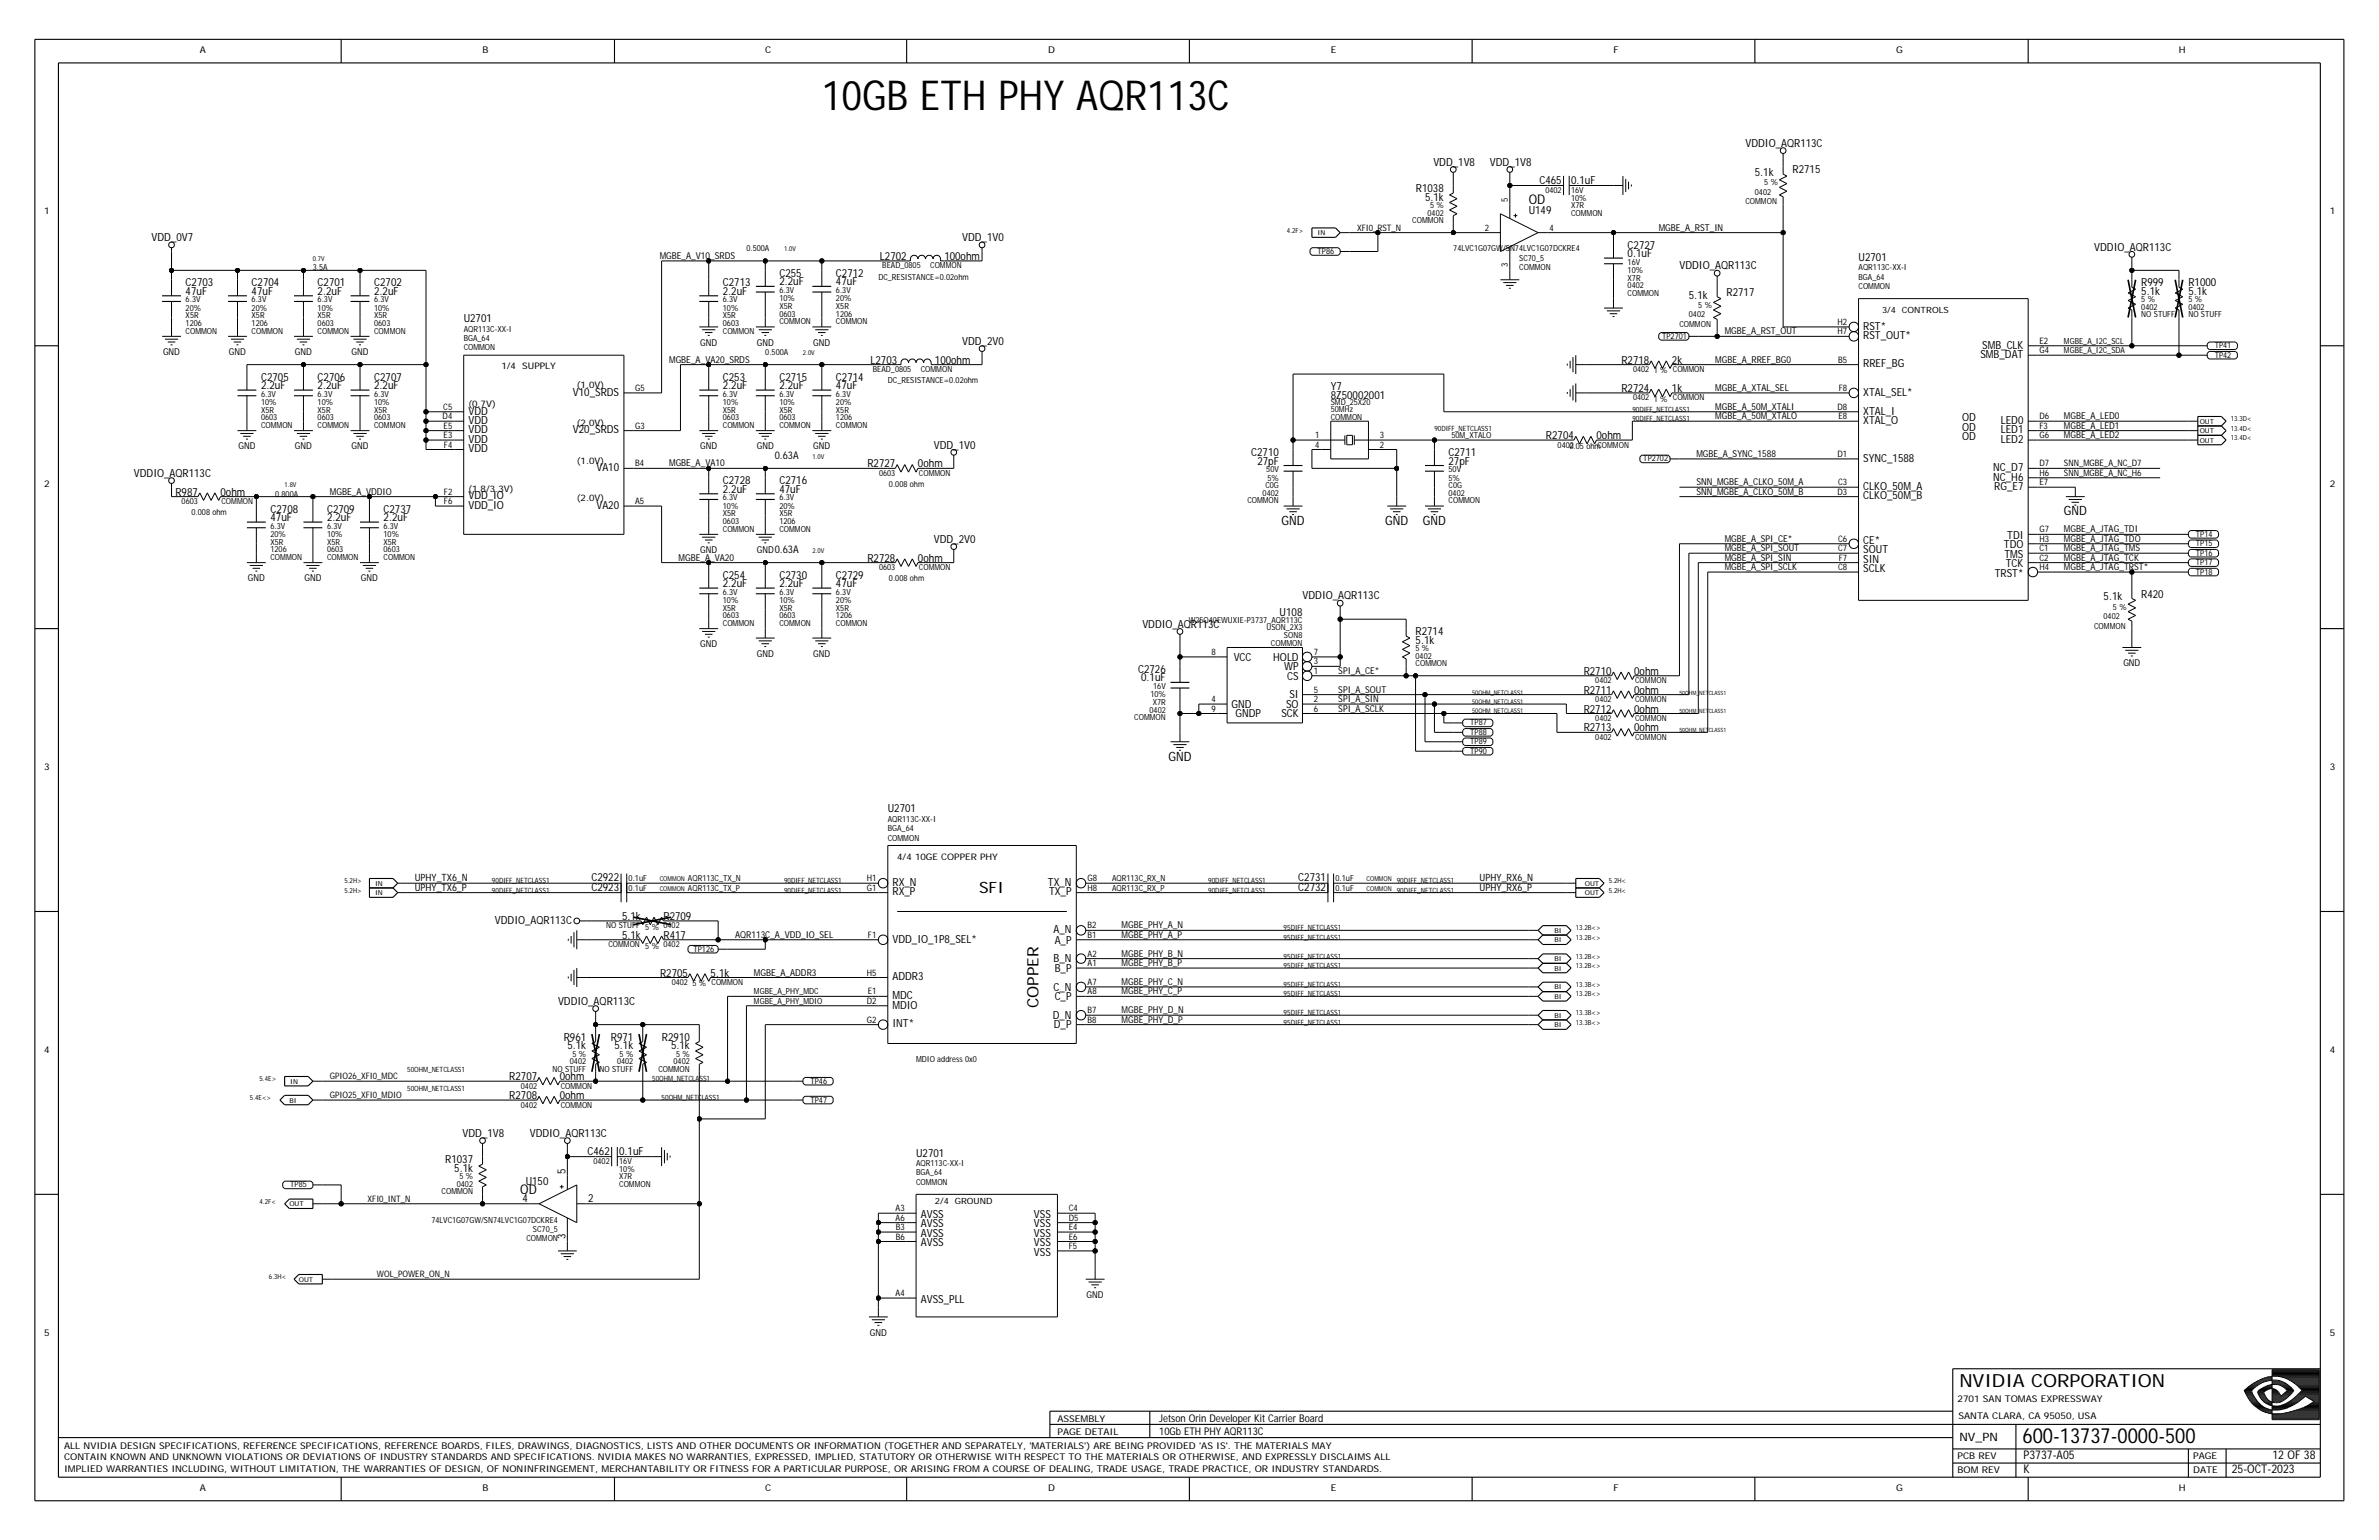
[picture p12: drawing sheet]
<svg xmlns="http://www.w3.org/2000/svg" width="432mm" height="279mm" viewBox="0 0 432 279" stroke-linecap="round" stroke-linejoin="round" font-family="sans-serif">
<defs><g id="words">
<text font-size="7.5" x="149.2" y="20">10GB ETH PHY AQR113C</text>
<text font-size="3.8" x="367.1" y="261.8">600-13737-0000-500</text>
<text font-size="3.3" x="355.6" y="251.6">NVIDIA CORPORATION</text>
<g font-size="2.8">
<text x="177.7" y="161.9">SFI</text>
<text x="188.5" y="182.9" transform="rotate(-90 188.5 182.9)">COPPER</text>
</g>
<g font-size="2.4">
<text x="277.5" y="37.1">OD</text>
<text x="94.4" y="216.7">OD</text>
</g>
<g font-size="2.3">
<text x="232.6" y="95.2">GND</text>
<text x="251.4" y="95.2">GND</text>
<text x="258.3" y="95.2">GND</text>
<text x="374.6" y="93.5">GND</text>
<text x="212.1" y="138">GND</text>
</g>
<g font-size="2.2">
<text x="367.3" y="267.3">K</text>
<text x="367.3" y="264.8">P3737-A05</text>
<text x="405.1" y="267.3">25-OCT-2023</text>
<text x="412.5" y="264.8">12 OF 38</text>
</g>
<text font-size="2.1" x="355.6" y="261.5">NV_PN</text>
<g font-size="2">
<text x="316.8" y="26.6">VDDIO_AQR113C</text>
<text x="257" y="34.9">R1038</text>
<text x="260.2" y="30.1">VDD_1V8</text>
<text x="270.4" y="30.1">VDD_1V8</text>
<text x="279.4" y="33.3">C465</text>
<text x="285.2" y="33.3">0.1uF</text>
<text x="318.5" y="31.9">5.1k</text>
<text x="325.4" y="31.4">R2715</text>
<text x="258.6" y="36.4">5.1k</text>
<text x="277.5" y="38.8">U149</text>
<text x="27.5" y="43.7">VDD_0V7</text>
<text x="159.7" y="47.2">L2702</text>
<text x="171.4" y="47.2">100ohm</text>
<text x="174.6" y="43.7">VDD_1V0</text>
<text x="295.4" y="45.1">C2727</text>
<text x="295.4" y="46.7">0.1uF</text>
<text x="337.3" y="47.3">U2701</text>
<text x="380.1" y="45.5">VDDIO_AQR113C</text>
<text x="33.7" y="53.5">47uF</text>
<text x="33.7" y="52">C2703</text>
<text x="45.7" y="53.5">47uF</text>
<text x="45.7" y="52">C2704</text>
<text x="57.6" y="53.5">2.2uF</text>
<text x="57.6" y="52">C2701</text>
<text x="67.9" y="53.5">2.2uF</text>
<text x="67.9" y="52">C2702</text>
<text x="131.2" y="53.5">2.2uF</text>
<text x="131.2" y="52">C2713</text>
<text x="141.5" y="51.8">2.2uF</text>
<text x="141.5" y="50.2">C255</text>
<text x="151.7" y="50.2">C2712</text>
<text x="151.7" y="51.8">47uF</text>
<text x="304.8" y="48.9">VDDIO_AQR113C</text>
<text x="313.4" y="53.7">R2717</text>
<text x="388.7" y="53.5">5.1k</text>
<text x="388.7" y="52">R999</text>
<text x="397.2" y="52">R1000</text>
<text x="397.2" y="53.5">5.1k</text>
<text x="84.2" y="58.5">U2701</text>
<text x="306.5" y="54.2">5.1k</text>
<text x="338.2" y="59.8">RST*</text>
<text x="158" y="66">L2703</text>
<text x="169.7" y="66">100ohm</text>
<text x="174.6" y="62.6">VDD_2V0</text>
<text x="294.3" y="66">R2718</text>
<text x="303.5" y="66">2k</text>
<text x="338.2" y="61.5">RST_OUT*</text>
<text x="359.5" y="65">SMB_DAT</text>
<text x="359.8" y="63.2">SMB_CLK</text>
<text x="47.4" y="70.6">2.2uF</text>
<text x="47.4" y="69.1">C2705</text>
<text x="57.6" y="70.6">2.2uF</text>
<text x="57.6" y="69.1">C2706</text>
<text x="67.9" y="69.1">C2707</text>
<text x="67.9" y="70.6">2.2uF</text>
<text x="104" y="71.8">V10_SRDS</text>
<text x="131.2" y="70.6">2.2uF</text>
<text x="131.2" y="69.1">C253</text>
<text x="141.5" y="69.1">C2715</text>
<text x="141.5" y="70.6">2.2uF</text>
<text x="151.7" y="69.1">C2714</text>
<text x="151.7" y="70.6">47uF</text>
<text x="241.5" y="70.8">Y7</text>
<text x="294.3" y="71.1">R2724</text>
<text x="303.5" y="71.1">1k</text>
<text x="338.2" y="66.7">RREF_BG</text>
<text x="338.2" y="71.8">XTAL_SEL*</text>
<text x="85" y="75.2">VDD</text>
<text x="85" y="76.9">VDD</text>
<text x="241.5" y="72.3">8Z50002001</text>
<text x="338.2" y="76.9">XTAL_O</text>
<text x="338.2" y="75.2">XTAL_I</text>
<text x="356.1" y="76.4">OD</text>
<text x="363.1" y="76.9">LED0</text>
<text x="85" y="78.6">VDD</text>
<text x="85" y="80.4">VDD</text>
<text x="85" y="82.1">VDD</text>
<text x="104" y="78.6">V20_SRDS</text>
<text x="169.5" y="81.4">VDD_1V0</text>
<text x="227.1" y="82.7">C2710</text>
<text x="262.9" y="82.7">C2711</text>
<text x="280.6" y="79.7">R2704</text>
<text x="289.8" y="79.7">0ohm</text>
<text x="338.2" y="83.8">SYNC_1588</text>
<text x="356.1" y="78.1">OD</text>
<text x="356.1" y="79.8">OD</text>
<text x="363.1" y="80.4">LED2</text>
<text x="363.1" y="78.6">LED1</text>
<text x="24.3" y="86.5">VDDIO_AQR113C</text>
<text x="31.8" y="89.9">R987</text>
<text x="40" y="89.9">0ohm</text>
<text x="108.3" y="85.5">VA10</text>
<text x="131.2" y="89.4">2.2uF</text>
<text x="131.2" y="87.9">C2728</text>
<text x="141.5" y="89.4">47uF</text>
<text x="141.5" y="87.9">C2716</text>
<text x="157.4" y="84.8">R2727</text>
<text x="166.6" y="84.8">0ohm</text>
<text x="228.2" y="84.3">27pF</text>
<text x="262.9" y="84.3">27pF</text>
<text x="338.2" y="88.9">CLKO_50M_A</text>
<text x="361.8" y="85.5">NC_D7</text>
<text x="361.8" y="87.2">NC_H6</text>
<text x="362" y="88.9">RG_E7</text>
<text x="49.1" y="94.6">47uF</text>
<text x="49.1" y="93">C2708</text>
<text x="59.4" y="94.6">2.2uF</text>
<text x="59.4" y="93">C2709</text>
<text x="69.6" y="94.6">2.2uF</text>
<text x="69.6" y="93">C2737</text>
<text x="85" y="92.3">VDD_IO</text>
<text x="85" y="90.6">VDD_IO</text>
<text x="108.3" y="92.3">VA20</text>
<text x="338.2" y="90.6">CLKO_50M_B</text>
<text x="157.4" y="101.9">R2728</text>
<text x="166.6" y="101.9">0ohm</text>
<text x="169.5" y="98.5">VDD_2V0</text>
<text x="338.2" y="98.7">CE*</text>
<text x="338.2" y="100.4">SOUT</text>
<text x="363.7" y="99.5">TDO</text>
<text x="363.8" y="101.2">TMS</text>
<text x="364.3" y="97.8">TDI</text>
<text x="131.2" y="106.5">2.2uF</text>
<text x="131.2" y="105">C254</text>
<text x="141.5" y="105">C2730</text>
<text x="141.5" y="106.5">2.2uF</text>
<text x="151.7" y="105">C2729</text>
<text x="151.7" y="106.5">47uF</text>
<text x="338.2" y="103.8">SCLK</text>
<text x="338.2" y="102.1">SIN</text>
<text x="362" y="104.6">TRST*</text>
<text x="364.1" y="102.9">TCK</text>
<text x="207.3" y="113.9">VDDIO_AQR113C</text>
<text x="232.3" y="111.8">U108</text>
<text x="236.4" y="108.7">VDDIO_AQR113C</text>
<text x="381.8" y="108.9">5.1k</text>
<text x="388.7" y="108.4">R420</text>
<text x="223.9" y="119.9">VCC</text>
<text x="231.1" y="119.9">HOLD</text>
<text x="256.9" y="116.8">5.1k</text>
<text x="256.9" y="115.2">R2714</text>
<text x="206.6" y="122.1">C2726</text>
<text x="207.1" y="123.6">0.1uF</text>
<text x="233.1" y="121.6">WP</text>
<text x="233.6" y="123.3">CS</text>
<text x="287.4" y="122.4">R2710</text>
<text x="287.4" y="125.9">R2711</text>
<text x="296.6" y="125.9">0ohm</text>
<text x="296.6" y="122.4">0ohm</text>
<text x="223.5" y="128.4">GND</text>
<text x="224.3" y="130.1">GNDP</text>
<text x="232.6" y="130.1">SCK</text>
<text x="233.4" y="128.4">SO</text>
<text x="234" y="126.7">SI</text>
<text x="287.4" y="129.3">R2712</text>
<text x="296.6" y="129.3">0ohm</text>
<text x="287.4" y="132.7">R2713</text>
<text x="296.6" y="132.7">0ohm</text>
<text x="161.1" y="147.4">U2701</text>
<text x="107.4" y="161.6">C2923</text>
<text x="107.4" y="159.9">C2922</text>
<text x="162" y="160.8">RX_N</text>
<text x="190.2" y="160.8">TX_N</text>
<text x="235.7" y="159.9">C2731</text>
<text x="235.7" y="161.6">C2732</text>
<text x="89.8" y="167.6">VDDIO_AQR113C</text>
<text x="112.9" y="166.9">5.1k</text>
<text x="120.4" y="166.9">R2709</text>
<text x="162" y="162.5">RX_P</text>
<text x="190.4" y="162.5">TX_P</text>
<text x="112.9" y="170.3">5.1k</text>
<text x="120.4" y="170.3">R417</text>
<text x="162" y="171">VDD_IO_1P8_SEL*</text>
<text x="191.2" y="169.3">A_N</text>
<text x="191.4" y="171.2">A_P</text>
<text x="119.8" y="177.2">R2705</text>
<text x="129" y="177.2">5.1k</text>
<text x="162" y="177.9">ADDR3</text>
<text x="191.2" y="179.7">C_N</text>
<text x="191.2" y="174.6">B_N</text>
<text x="191.5" y="176.3">B_P</text>
<text x="101.3" y="182.3">VDDIO_AQR113C</text>
<text x="162" y="183">MDIO</text>
<text x="162" y="181.3">MDC</text>
<text x="191.1" y="184.9">D_N</text>
<text x="191.4" y="181.5">C_P</text>
<text x="102.3" y="188.8">R961</text>
<text x="103" y="190.3">5.1k</text>
<text x="110.9" y="188.8">R971</text>
<text x="111.5" y="190.3">5.1k</text>
<text x="120.1" y="188.8">R2910</text>
<text x="121.8" y="190.3">5.1k</text>
<text x="162" y="186.4">INT*</text>
<text x="191.3" y="186.6">D_P</text>
<text x="92.4" y="196">R2707</text>
<text x="101.6" y="196">0ohm</text>
<text x="92.4" y="199.4">R2708</text>
<text x="101.6" y="199.4">0ohm</text>
<text x="84" y="206.3">VDD_1V8</text>
<text x="96.2" y="206.3">VDDIO_AQR113C</text>
<text x="106.6" y="209.5">C462</text>
<text x="112.4" y="209.5">0.1uF</text>
<text x="166.3" y="209.8">U2701</text>
<text x="80.8" y="211">R1037</text>
<text x="82.5" y="212.6">5.1k</text>
<text x="95.4" y="215">U150</text>
<text x="102.6" y="212.9" transform="rotate(-90 102.6 212.9)">5</text>
<text x="94.8" y="218.1">4</text>
<text x="106.7" y="218.1">2</text>
<text x="167.1" y="221">AVSS</text>
<text x="187.7" y="221">VSS</text>
<text x="102.6" y="224.9" transform="rotate(-90 102.6 224.9)">3</text>
<text x="167.1" y="226.1">AVSS</text>
<text x="167.1" y="224.4">AVSS</text>
<text x="167.1" y="222.7">AVSS</text>
<text x="187.7" y="226.1">VSS</text>
<text x="187.7" y="227.8">VSS</text>
<text x="187.7" y="222.7">VSS</text>
<text x="187.7" y="224.4">VSS</text>
<text x="167.1" y="236.4">AVSS_PLL</text>
</g>
<g font-size="1.9">
<text x="140.6" y="83.3">0.63A</text>
<text x="210.4" y="257.9">Jetson Orin Developer Kit Carrier Board</text>
<text x="210.4" y="260.3">10Gb ETH PHY AQR113C</text>
</g>
<g font-size="1.8">
<text x="75.3" y="161.6">UPHY_TX6_P</text>
<text x="75.3" y="159.9">UPHY_TX6_N</text>
<text x="268.6" y="161.6">UPHY_RX6_P</text>
<text x="268.6" y="159.9">UPHY_RX6_N</text>
</g>
<g font-size="1.7">
<text x="36.3" y="9.7">A</text>
<text x="87.6" y="9.7">B</text>
<text x="138.9" y="9.7">C</text>
<text x="190.2" y="9.7">D</text>
<text x="241.5" y="9.7">E</text>
<text x="292.9" y="9.7">F</text>
<text x="344.2" y="9.7">G</text>
<text x="395.5" y="9.7">H</text>
<text x="8" y="38.8">1</text>
<text x="301.1" y="41.9">MGBE_A_RST_IN</text>
<text x="422.9" y="38.8">1</text>
<text x="119.7" y="47">MGBE_A_V10_SRDS</text>
<text x="29.6" y="64.4">GND</text>
<text x="41.6" y="64.4">GND</text>
<text x="53.5" y="64.4">GND</text>
<text x="63.8" y="64.4">GND</text>
<text x="121.5" y="65.8">MGBE_A_VA20_SRDS</text>
<text x="127.1" y="62.7">GND</text>
<text x="137.4" y="62.7">GND</text>
<text x="147.6" y="62.7">GND</text>
<text x="311.3" y="65.8">MGBE_A_RREF_BG0</text>
<text x="313" y="60.7">MGBE_A_RST_OUT</text>
<text x="311.3" y="70.9">MGBE_A_XTAL_SEL</text>
<text x="311.3" y="74.4">MGBE_A_50M_XTALI</text>
<text x="311.3" y="76.1">MGBE_A_50M_XTALO</text>
<text x="374.6" y="76.1">MGBE_A_LED0</text>
<text x="374.6" y="77.8">MGBE_A_LED1</text>
<text x="43.3" y="81.6">GND</text>
<text x="53.5" y="81.6">GND</text>
<text x="63.8" y="81.6">GND</text>
<text x="127.1" y="81.6">GND</text>
<text x="137.4" y="81.6">GND</text>
<text x="147.6" y="81.6">GND</text>
<text x="307.9" y="82.9">MGBE_A_SYNC_1588</text>
<text x="374.6" y="79.5">MGBE_A_LED2</text>
<text x="8" y="88.4">2</text>
<text x="59.9" y="89.8">MGBE_A_VDDIO</text>
<text x="121.5" y="84.6">MGBE_A_VA10</text>
<text x="307.9" y="88.1">SNN_MGBE_A_CLKO_50M_A</text>
<text x="307.9" y="89.8">SNN_MGBE_A_CLKO_50M_B</text>
<text x="422.9" y="88.4">2</text>
<text x="123.2" y="101.7">MGBE_A_VA20</text>
<text x="127.1" y="100.4">GND</text>
<text x="137.4" y="100.4">GND0.63A</text>
<text x="313" y="101.7">MGBE_A_SPI_SIN</text>
<text x="313" y="100">MGBE_A_SPI_SOUT</text>
<text x="313" y="98.3">MGBE_A_SPI_CE*</text>
<text x="374.6" y="101.7">MGBE_A_JTAG_TCK</text>
<text x="374.6" y="100">MGBE_A_JTAG_TMS</text>
<text x="374.6" y="98.3">MGBE_A_JTAG_TDO</text>
<text x="374.6" y="96.6">MGBE_A_JTAG_TDI</text>
<text x="45" y="105.5">GND</text>
<text x="55.2" y="105.5">GND</text>
<text x="65.5" y="105.5">GND</text>
<text x="313" y="103.4">MGBE_A_SPI_SCLK</text>
<text x="374.6" y="103.4">MGBE_A_JTAG_TRST*</text>
<text x="127.1" y="117.5">GND</text>
<text x="137.4" y="119.2">GND</text>
<text x="147.6" y="119.2">GND</text>
<text x="242.9" y="122.3">SPI_A_CE*</text>
<text x="242.9" y="125.7">SPI_A_SOUT</text>
<text x="385.4" y="120.9">GND</text>
<text x="242.9" y="129.1">SPI_A_SCLK</text>
<text x="242.9" y="127.4">SPI_A_SIN</text>
<text x="8" y="139.7">3</text>
<text x="422.9" y="139.7">3</text>
<text x="133.4" y="170.2">AQR113C_A_VDD_IO_SEL</text>
<text x="203.6" y="168.4">MGBE_PHY_A_N</text>
<text x="203.6" y="173.6">MGBE_PHY_B_N</text>
<text x="203.6" y="170.2">MGBE_PHY_A_P</text>
<text x="136.8" y="177">MGBE_A_ADDR3</text>
<text x="203.6" y="178.7">MGBE_PHY_C_N</text>
<text x="203.6" y="175.3">MGBE_PHY_B_P</text>
<text x="203.6" y="185.6">MGBE_PHY_D_P</text>
<text x="203.6" y="180.4">MGBE_PHY_C_P</text>
<text x="203.6" y="183.8">MGBE_PHY_D_N</text>
<text x="8" y="191">4</text>
<text x="422.9" y="191">4</text>
<text x="197.2" y="235.5">GND</text>
<text x="8" y="242.3">5</text>
<text x="157.9" y="242.3">GND</text>
<text x="422.9" y="242.3">5</text>
<text x="191.9" y="257.9">ASSEMBLY</text>
<text x="355.3" y="254.3">2701 SAN TOMAS EXPRESSWAY</text>
<text x="355.5" y="257.4">SANTA CLARA, CA 95050, USA</text>
<text x="11.6" y="262.9">ALL NVIDIA DESIGN SPECIFICATIONS, REFERENCE SPECIFICATIONS, REFERENCE BOARDS, FILES, DRAWINGS, DIAGNOSTICS, LISTS AND OTHER DOCUMENTS OR INFORMATION (TOGETHER AND SEPARATELY, 'MATERIALS') ARE BEING PROVIDED 'AS IS'. THE MATERIALS MAY</text>
<text x="191.9" y="260.3">PAGE DETAIL</text>
<text x="11.6" y="264.9">CONTAIN KNOWN AND UNKNOWN VIOLATIONS OR DEVIATIONS OF INDUSTRY STANDARDS AND SPECIFICATIONS. NVIDIA MAKES NO WARRANTIES, EXPRESSED, IMPLIED, STATUTORY OR OTHERWISE WITH RESPECT TO THE MATERIALS OR OTHERWISE, AND EXPRESSLY DISCLAIMS ALL</text>
<text x="11.6" y="267.2">IMPLIED WARRANTIES INCLUDING, WITHOUT LIMITATION, THE WARRANTIES OF DESIGN, OF NONINFRINGEMENT, MERCHANTABILITY OR FITNESS FOR A PARTICULAR PURPOSE, OR ARISING FROM A COURSE OF DEALING, TRADE USAGE, TRADE PRACTICE, OR INDUSTRY STANDARDS.</text>
<text x="355.3" y="267.3">BOM REV</text>
<text x="355.3" y="264.8">PCB REV</text>
<text x="398.1" y="264.8">PAGE</text>
<text x="398.1" y="267.3">DATE</text>
<text x="36.3" y="270.6">A</text>
<text x="87.6" y="270.6">B</text>
<text x="138.9" y="270.6">C</text>
<text x="190.2" y="270.6">D</text>
<text x="241.5" y="270.6">E</text>
<text x="292.9" y="270.6">F</text>
<text x="344.2" y="270.6">G</text>
<text x="395.5" y="270.6">H</text>
</g>
<g font-size="1.6">
<text x="246.3" y="41.9">XFI0_RST_N</text>
<text x="269.5" y="41.9">2</text>
<text x="273.7" y="36.7" transform="rotate(-90 273.7 36.7)">5</text>
<text x="281.2" y="41.9">4</text>
<text x="273.7" y="48.5" transform="rotate(-90 273.7 48.5)">3</text>
<text x="333.5" y="59">H2</text>
<text x="341.6" y="56.7">3/4 CONTROLS</text>
<text x="333.5" y="60.7">H7</text>
<text x="333.6" y="65.8">B5</text>
<text x="370.2" y="64.1">G4</text>
<text x="370.2" y="62.4">E2</text>
<text x="91" y="67">1/4 SUPPLY</text>
<text x="104.7" y="70.4">(1.0V)</text>
<text x="115.3" y="70.9">G5</text>
<text x="333.7" y="70.9">F8</text>
<text x="80.3" y="76.1">D4</text>
<text x="80.5" y="74.4">C5</text>
<text x="80.5" y="77.8">E5</text>
<text x="85" y="73.9">(0.7V)</text>
<text x="104.7" y="77.3">(2.0V)</text>
<text x="115.3" y="77.8">G3</text>
<text x="333.5" y="74.4">D8</text>
<text x="333.7" y="76.1">E8</text>
<text x="370.2" y="77.8">F3</text>
<text x="370.2" y="76.1">D6</text>
<text x="80.5" y="79.5">E3</text>
<text x="80.6" y="81.2">F4</text>
<text x="238.7" y="81.2">4</text>
<text x="238.7" y="79.5">1</text>
<text x="250.4" y="79.5">3</text>
<text x="250.4" y="81.2">2</text>
<text x="333.5" y="82.9">D1</text>
<text x="370.2" y="79.5">G6</text>
<text x="80.6" y="89.8">F2</text>
<text x="85" y="89.2">(1.8/3.3V)</text>
<text x="104.7" y="84.1">(1.0V)</text>
<text x="115.3" y="84.6">B4</text>
<text x="333.5" y="89.8">D3</text>
<text x="333.6" y="88.1">C3</text>
<text x="370.2" y="88.1">E7</text>
<text x="370.2" y="86.3">H6</text>
<text x="370.2" y="84.6">D7</text>
<text x="374.6" y="86.3">SNN_MGBE_A_NC_H6</text>
<text x="374.6" y="84.6">SNN_MGBE_A_NC_D7</text>
<text x="80.6" y="91.5">F6</text>
<text x="104.7" y="91">(2.0V)</text>
<text x="115.3" y="91.5">A5</text>
<text x="333.6" y="100">C7</text>
<text x="333.6" y="98.3">C6</text>
<text x="333.7" y="101.7">F7</text>
<text x="370.2" y="100">C1</text>
<text x="370.2" y="98.3">H3</text>
<text x="370.2" y="96.6">G7</text>
<text x="370.2" y="101.7">C2</text>
<text x="333.6" y="103.4">C8</text>
<text x="370.2" y="103.4">H4</text>
<text x="219.9" y="118.8">8</text>
<text x="238.5" y="118.8">7</text>
<text x="238.5" y="120.6">3</text>
<text x="238.5" y="125.7">5</text>
<text x="238.5" y="122.3">1</text>
<text x="219.9" y="129.1">9</text>
<text x="219.9" y="127.4">4</text>
<text x="238.5" y="127.4">2</text>
<text x="238.5" y="129.1">6</text>
<text x="162.9" y="156">4/4 10GE COPPER PHY</text>
<text x="157.3" y="159.9">H1</text>
<text x="157.3" y="161.6">G1</text>
<text x="197.4" y="161.6">H8</text>
<text x="197.4" y="159.9">G8</text>
<text x="157.5" y="170.2">F1</text>
<text x="197.4" y="173.6">A2</text>
<text x="197.4" y="170.2">B1</text>
<text x="197.4" y="168.4">B2</text>
<text x="157.3" y="177">H5</text>
<text x="197.4" y="178.7">A7</text>
<text x="197.4" y="175.3">A1</text>
<text x="157.3" y="182.1">D2</text>
<text x="157.3" y="185.6">G2</text>
<text x="157.5" y="180.4">E1</text>
<text x="197.4" y="185.6">B8</text>
<text x="197.4" y="183.8">B7</text>
<text x="197.4" y="180.4">A8</text>
<text x="59.9" y="195.8">GPIO26_XFI0_MDC</text>
<text x="59.9" y="199.2">GPIO25_XFI0_MDIO</text>
<text x="66.7" y="218.1">XFI0_INT_N</text>
<text x="162.6" y="221.5">A6</text>
<text x="162.6" y="219.8">A3</text>
<text x="169.7" y="218.4">2/4 GROUND</text>
<text x="194" y="221.5">D5</text>
<text x="194" y="219.8">C4</text>
<text x="162.6" y="224.9">B6</text>
<text x="162.6" y="223.2">B3</text>
<text x="194" y="226.6">F5</text>
<text x="194" y="224.9">E6</text>
<text x="194" y="223.2">E4</text>
<text x="68.4" y="231.7">WOL_POWER_ON_N</text>
<text x="162.6" y="235.2">A4</text>
</g>
<g font-size="1.5">
<text x="280.5" y="35">0402</text>
<text x="285.2" y="35">16V</text>
<text x="318.5" y="35.4">0402</text>
<text x="320.2" y="33.7">5 %</text>
<text x="256.3" y="40.5">COMMON</text>
<text x="259.1" y="39.1">0402</text>
<text x="259.6" y="37.8">5 %</text>
<text x="285.2" y="36.4">10%</text>
<text x="285.2" y="37.8">X7R</text>
<text x="285.2" y="39.1">COMMON</text>
<text x="316.8" y="37.1">COMMON</text>
<text x="135.5" y="45.6">0.500A</text>
<text x="239.1" y="46.1">TP86</text>
<text x="263.8" y="45.6">74LVC1G07GW/SN74LVC1G07DCKRE4</text>
<text x="275.8" y="47.3">SC70_5</text>
<text x="56.8" y="49">3.5A</text>
<text x="141.5" y="53.2">6.3V</text>
<text x="151.7" y="53.2">6.3V</text>
<text x="159.4" y="50.8">DC_RESISTANCE=0.02ohm</text>
<text x="160.1" y="48.7">BEAD_0805</text>
<text x="168.8" y="48.7">COMMON</text>
<text x="275.8" y="49">COMMON</text>
<text x="295.4" y="50.9">X7R</text>
<text x="295.4" y="49.6">10%</text>
<text x="295.4" y="48">16V</text>
<text x="295.4" y="52.3">0402</text>
<text x="295.4" y="53.7">COMMON</text>
<text x="337.3" y="49">AQR113C-XX-I</text>
<text x="337.3" y="50.8">BGA_64</text>
<text x="337.3" y="52.5">COMMON</text>
<text x="33.7" y="59.1">1206</text>
<text x="33.7" y="54.9">6.3V</text>
<text x="33.7" y="56.4">20%</text>
<text x="33.7" y="57.8">X5R</text>
<text x="45.7" y="54.9">6.3V</text>
<text x="45.7" y="59.1">1206</text>
<text x="45.7" y="56.4">20%</text>
<text x="45.7" y="57.8">X5R</text>
<text x="57.6" y="59.1">0603</text>
<text x="57.6" y="57.8">X5R</text>
<text x="57.6" y="56.4">10%</text>
<text x="57.6" y="54.9">6.3V</text>
<text x="67.9" y="59.1">0603</text>
<text x="67.9" y="57.8">X5R</text>
<text x="67.9" y="54.9">6.3V</text>
<text x="67.9" y="56.4">10%</text>
<text x="131.2" y="54.9">6.3V</text>
<text x="131.2" y="59.1">0603</text>
<text x="131.2" y="56.4">10%</text>
<text x="131.2" y="57.8">X5R</text>
<text x="141.5" y="56.1">X5R</text>
<text x="141.5" y="58.8">COMMON</text>
<text x="141.5" y="54.7">10%</text>
<text x="141.5" y="57.4">0603</text>
<text x="151.7" y="58.8">COMMON</text>
<text x="151.7" y="56.1">X5R</text>
<text x="151.7" y="54.7">20%</text>
<text x="151.7" y="57.4">1206</text>
<text x="304.8" y="59.3">COMMON</text>
<text x="306.5" y="57.6">0402</text>
<text x="308.3" y="55.9">5 %</text>
<text x="388.7" y="54.9">5 %</text>
<text x="388.7" y="56.2">0402</text>
<text x="388.7" y="57.6">NO STUFF</text>
<text x="397.2" y="54.9">5 %</text>
<text x="397.2" y="56.2">0402</text>
<text x="397.2" y="57.6">NO STUFF</text>
<text x="33.7" y="60.5">COMMON</text>
<text x="45.7" y="60.5">COMMON</text>
<text x="57.6" y="60.5">COMMON</text>
<text x="67.9" y="60.5">COMMON</text>
<text x="84.2" y="60.2">AQR113C-XX-I</text>
<text x="84.2" y="61.9">BGA_64</text>
<text x="84.2" y="63.6">COMMON</text>
<text x="131.2" y="60.5">COMMON</text>
<text x="138.9" y="64.4">0.500A</text>
<text x="301.7" y="61.5">TP2701</text>
<text x="374.6" y="64.1">MGBE_A_I2C_SDA</text>
<text x="374.6" y="62.4">MGBE_A_I2C_SCL</text>
<text x="402" y="64.9">TP42</text>
<text x="402" y="63.2">TP41</text>
<text x="47.4" y="72">6.3V</text>
<text x="57.6" y="72">6.3V</text>
<text x="67.9" y="72">6.3V</text>
<text x="131.2" y="72">6.3V</text>
<text x="141.5" y="72">6.3V</text>
<text x="151.7" y="72">6.3V</text>
<text x="158.4" y="67.5">BEAD_0805</text>
<text x="161.1" y="69.6">DC_RESISTANCE=0.02ohm</text>
<text x="167.1" y="67.5">COMMON</text>
<text x="296.4" y="67.5">0402</text>
<text x="300.2" y="67.8">1 % COMMON</text>
<text x="47.4" y="77.6">COMMON</text>
<text x="47.4" y="74.9">X5R</text>
<text x="47.4" y="76.2">0603</text>
<text x="47.4" y="73.5">10%</text>
<text x="57.6" y="73.5">10%</text>
<text x="57.6" y="74.9">X5R</text>
<text x="57.6" y="77.6">COMMON</text>
<text x="57.6" y="76.2">0603</text>
<text x="67.9" y="76.2">0603</text>
<text x="67.9" y="77.6">COMMON</text>
<text x="67.9" y="74.9">X5R</text>
<text x="67.9" y="73.5">10%</text>
<text x="131.2" y="77.6">COMMON</text>
<text x="131.2" y="73.5">10%</text>
<text x="131.2" y="74.9">X5R</text>
<text x="131.2" y="76.2">0603</text>
<text x="141.5" y="76.2">0603</text>
<text x="141.5" y="74.9">X5R</text>
<text x="141.5" y="77.6">COMMON</text>
<text x="141.5" y="73.5">10%</text>
<text x="151.7" y="77.6">COMMON</text>
<text x="151.7" y="74.9">X5R</text>
<text x="151.7" y="73.5">20%</text>
<text x="151.7" y="76.2">1206</text>
<text x="241.5" y="74.7">50MHz</text>
<text x="241.5" y="73.5">SMD_25X20</text>
<text x="241.5" y="76.2">COMMON</text>
<text x="296.4" y="72.7">0402</text>
<text x="300.2" y="72.9">1 % COMMON</text>
<text x="263.4" y="79.5">50M_XTALO</text>
<text x="282.7" y="81.2">0402</text>
<text x="284.9" y="81.4">0.05 ohmCOMMON</text>
<text x="298.3" y="83.7">TP2702</text>
<text x="159.5" y="86.3">0603</text>
<text x="161.3" y="88.4">0.008 ohm</text>
<text x="166.8" y="86.3">COMMON</text>
<text x="229.2" y="89.9">0402</text>
<text x="229.7" y="88.6">C0G</text>
<text x="229.8" y="85.7">50V</text>
<text x="230.1" y="87.2">5%</text>
<text x="262.9" y="89.9">0402</text>
<text x="262.9" y="87.2">5%</text>
<text x="262.9" y="88.6">C0G</text>
<text x="262.9" y="85.7">50V</text>
<text x="33" y="91.5">0603</text>
<text x="34.8" y="93.5">0.008 ohm</text>
<text x="40.2" y="91.5">COMMON</text>
<text x="49.1" y="95.9">6.3V</text>
<text x="49.9" y="90.1">0.800A</text>
<text x="59.4" y="95.9">6.3V</text>
<text x="69.6" y="95.9">6.3V</text>
<text x="131.2" y="92.3">10%</text>
<text x="131.2" y="95.1">0603</text>
<text x="131.2" y="90.8">6.3V</text>
<text x="131.2" y="93.7">X5R</text>
<text x="141.5" y="93.7">X5R</text>
<text x="141.5" y="95.1">1206</text>
<text x="141.5" y="90.8">6.3V</text>
<text x="141.5" y="92.3">20%</text>
<text x="226.4" y="91.3">COMMON</text>
<text x="262.9" y="91.3">COMMON</text>
<text x="49.1" y="98.8">X5R</text>
<text x="49.1" y="100.2">1206</text>
<text x="49.1" y="101.6">COMMON</text>
<text x="49.1" y="97.5">20%</text>
<text x="59.4" y="101.6">COMMON</text>
<text x="59.4" y="98.8">X5R</text>
<text x="59.4" y="100.2">0603</text>
<text x="59.4" y="97.5">10%</text>
<text x="69.6" y="98.8">X5R</text>
<text x="69.6" y="100.2">0603</text>
<text x="69.6" y="101.6">COMMON</text>
<text x="69.6" y="97.5">10%</text>
<text x="131.2" y="96.4">COMMON</text>
<text x="141.5" y="96.4">COMMON</text>
<text x="398.6" y="100.8">TP16</text>
<text x="398.6" y="99.1">TP15</text>
<text x="398.6" y="97.4">TP14</text>
<text x="131.2" y="107.9">6.3V</text>
<text x="141.5" y="107.9">6.3V</text>
<text x="151.7" y="107.9">6.3V</text>
<text x="159.5" y="103.4">0603</text>
<text x="161.3" y="105.5">0.008 ohm</text>
<text x="166.8" y="103.4">COMMON</text>
<text x="398.6" y="104.2">TP18</text>
<text x="398.6" y="102.5">TP17</text>
<text x="131.2" y="113.5">COMMON</text>
<text x="131.2" y="110.8">X5R</text>
<text x="131.2" y="112.2">0603</text>
<text x="131.2" y="109.4">10%</text>
<text x="141.5" y="110.8">X5R</text>
<text x="141.5" y="112.2">0603</text>
<text x="141.5" y="113.5">COMMON</text>
<text x="141.5" y="109.4">10%</text>
<text x="151.7" y="112.2">1206</text>
<text x="151.7" y="110.8">X5R</text>
<text x="151.7" y="113.5">COMMON</text>
<text x="151.7" y="109.4">20%</text>
<text x="215.8" y="113">W25Q40EWUXIE-P3737_AQR113C</text>
<text x="381.8" y="112.3">0402</text>
<text x="383.5" y="110.6">5 %</text>
<text x="229.9" y="114.2">USON_2X3</text>
<text x="230.7" y="117.1">COMMON</text>
<text x="233" y="115.8">SON8</text>
<text x="256.9" y="118.2">5 %</text>
<text x="256.9" y="119.5">0402</text>
<text x="380.1" y="114.1">COMMON</text>
<text x="209.3" y="125">16V</text>
<text x="256.9" y="120.9">COMMON</text>
<text x="289.6" y="124">0402</text>
<text x="296.8" y="124">COMMON</text>
<text x="205.9" y="130.6">COMMON</text>
<text x="208.6" y="129.3">0402</text>
<text x="208.8" y="126.5">10%</text>
<text x="209.2" y="127.9">X7R</text>
<text x="266.9" y="131.6">TP87</text>
<text x="289.6" y="127.4">0402</text>
<text x="289.6" y="130.8">0402</text>
<text x="296.8" y="127.4">COMMON</text>
<text x="296.8" y="130.8">COMMON</text>
<text x="266.9" y="136.7">TP90</text>
<text x="266.9" y="135">TP89</text>
<text x="266.9" y="133.3">TP88</text>
<text x="289.6" y="134.2">0402</text>
<text x="296.8" y="134.2">COMMON</text>
<text x="161.1" y="149.1">AQR113C-XX-I</text>
<text x="161.1" y="152.5">COMMON</text>
<text x="161.1" y="150.8">BGA_64</text>
<text x="114.1" y="161.6">0.1uF</text>
<text x="114.1" y="159.9">0.1uF</text>
<text x="124.9" y="161.6">AQR113C_TX_P</text>
<text x="124.9" y="159.9">AQR113C_TX_N</text>
<text x="201.9" y="159.9">AQR113C_RX_N</text>
<text x="201.9" y="161.6">AQR113C_RX_P</text>
<text x="242.4" y="159.9">0.1uF</text>
<text x="242.4" y="161.6">0.1uF</text>
<text x="110" y="168.4">NO STUFF 5 % 0402</text>
<text x="110.4" y="171.9">COMMON 5 % 0402</text>
<text x="125.9" y="172.7">TP126</text>
<text x="121.9" y="178.7">0402</text>
<text x="125.7" y="179">5 % COMMON</text>
<text x="136.8" y="182.1">MGBE_A_PHY_MDIO</text>
<text x="136.8" y="180.4">MGBE_A_PHY_MDC</text>
<text x="103.9" y="191.7">5 %</text>
<text x="112.5" y="191.7">5 %</text>
<text x="122.7" y="191.7">5 %</text>
<text x="94.5" y="197.5">0402</text>
<text x="100.3" y="194.5">NO STUFF</text>
<text x="101.8" y="197.5">COMMON</text>
<text x="103.4" y="193.1">0402</text>
<text x="108.8" y="194.5">NO STUFF</text>
<text x="112" y="193.1">0402</text>
<text x="119.5" y="194.5">COMMON</text>
<text x="122.3" y="193.1">0402</text>
<text x="147.1" y="196.6">TP46</text>
<text x="166.3" y="192.7">MDIO address 0x0</text>
<text x="94.5" y="201">0402</text>
<text x="101.8" y="201">COMMON</text>
<text x="147.1" y="200">TP47</text>
<text x="52.7" y="215.4">TP85</text>
<text x="82.9" y="215.3">0402</text>
<text x="83.4" y="214">5 %</text>
<text x="107.7" y="211.2">0402</text>
<text x="112.4" y="212.6">10%</text>
<text x="112.4" y="214">X7R</text>
<text x="112.4" y="211.2">16V</text>
<text x="112.4" y="215.3">COMMON</text>
<text x="166.3" y="215">COMMON</text>
<text x="166.3" y="211.6">AQR113C-XX-I</text>
<text x="166.3" y="213.3">BGA_64</text>
<text x="78.3" y="221.8">74LVC1G07GW/SN74LVC1G07DCKRE4</text>
<text x="80.1" y="216.7">COMMON</text>
<text x="95.5" y="225.2">COMMON</text>
<text x="96.7" y="223.5">SC70_5</text>
</g>
<g font-size="1.3">
<text x="233.6" y="42.2">4.2F&gt;</text>
<text x="296.3" y="76.4">90DIFF_NETCLASS1</text>
<text x="296.3" y="74.7">90DIFF_NETCLASS1</text>
<text x="404.9" y="76.4">13.3D&lt;</text>
<text x="260.4" y="78.1">90DIFF_NETCLASS1</text>
<text x="404.9" y="79.8">13.4D&lt;</text>
<text x="404.9" y="78.1">13.4D&lt;</text>
<text x="62.5" y="161.9">5.2H&gt;</text>
<text x="62.5" y="160.2">5.2H&gt;</text>
<text x="89.3" y="160.2">90DIFF_NETCLASS1</text>
<text x="89.3" y="161.9">90DIFF_NETCLASS1</text>
<text x="142.3" y="161.9">90DIFF_NETCLASS1</text>
<text x="142.3" y="160.2">90DIFF_NETCLASS1</text>
<text x="219.3" y="160.2">90DIFF_NETCLASS1</text>
<text x="219.3" y="161.9">90DIFF_NETCLASS1</text>
<text x="253.5" y="160.2">90DIFF_NETCLASS1</text>
<text x="253.5" y="161.9">90DIFF_NETCLASS1</text>
<text x="292" y="161.9">5.2H&lt;</text>
<text x="292" y="160.2">5.2H&lt;</text>
<text x="233" y="170.5">95DIFF_NETCLASS1</text>
<text x="233" y="168.8">95DIFF_NETCLASS1</text>
<text x="233" y="173.9">95DIFF_NETCLASS1</text>
<text x="286" y="168.8">13.2B&lt;&gt;</text>
<text x="286" y="173.9">13.2B&lt;&gt;</text>
<text x="286" y="170.5">13.2B&lt;&gt;</text>
<text x="233" y="179.1">95DIFF_NETCLASS1</text>
<text x="233" y="175.6">95DIFF_NETCLASS1</text>
<text x="286" y="179.1">13.3B&lt;&gt;</text>
<text x="286" y="175.6">13.2B&lt;&gt;</text>
<text x="233" y="180.8">95DIFF_NETCLASS1</text>
<text x="233" y="185.9">95DIFF_NETCLASS1</text>
<text x="233" y="184.2">95DIFF_NETCLASS1</text>
<text x="286" y="185.9">13.3B&lt;&gt;</text>
<text x="286" y="180.8">13.2B&lt;&gt;</text>
<text x="286" y="184.2">13.3B&lt;&gt;</text>
<text x="47.1" y="196.2">5.4E&gt;</text>
<text x="73.9" y="194.5">50OHM_NETCLASS1</text>
<text x="73.9" y="197.9">50OHM_NETCLASS1</text>
<text x="118.4" y="196.2">50OHM_NETCLASS1</text>
<text x="45.4" y="199.6">5.4E&lt;&gt;</text>
<text x="120.1" y="199.6">50OHM_NETCLASS1</text>
<text x="47.1" y="218.4">4.2F&lt;</text>
<text x="48.8" y="232.1">6.3H&lt;</text>
</g>
<g font-size="1.2">
<text x="56.8" y="47.3">0.7V</text>
<text x="142.3" y="45.6">1.0V</text>
<text x="239.1" y="42.7">IN</text>
<text x="145.7" y="64.4">2.0V</text>
<text x="399.3" y="76.9">OUT</text>
<text x="147.5" y="83.3">1.0V</text>
<text x="399.3" y="80.3">OUT</text>
<text x="399.3" y="78.6">OUT</text>
<text x="51.7" y="88.4">1.8V</text>
<text x="147.5" y="100.4">2.0V</text>
<text x="267.2" y="129.4">50OHM_NETCLASS1</text>
<text x="267.2" y="126">50OHM_NETCLASS1</text>
<text x="267.2" y="127.7">50OHM_NETCLASS1</text>
<text x="68.1" y="160.7">IN</text>
<text x="119.7" y="161.6">COMMON</text>
<text x="119.7" y="159.9">COMMON</text>
<text x="248" y="161.6">COMMON</text>
<text x="248" y="159.9">COMMON</text>
<text x="287.7" y="160.7">OUT</text>
<text x="68.1" y="162.4">IN</text>
<text x="287.7" y="162.4">OUT</text>
<text x="282.1" y="170.9">BI</text>
<text x="282.1" y="169.2">BI</text>
<text x="282.1" y="179.5">BI</text>
<text x="282.1" y="176.1">BI</text>
<text x="282.1" y="174.4">BI</text>
<text x="282.1" y="184.6">BI</text>
<text x="282.1" y="181.2">BI</text>
<text x="282.1" y="186.3">BI</text>
<text x="52.7" y="196.6">IN</text>
<text x="52.5" y="200">BI</text>
<text x="52.5" y="218.8">OUT</text>
<text x="54.2" y="232.5">OUT</text>
</g>
<g font-size="1.1">
<text x="304.8" y="129.4">50OHM_NETCLASS1</text>
<text x="304.8" y="126">50OHM_NETCLASS1</text>
<text x="304.8" y="132.9">50OHM_NETCLASS1</text>
</g>
</g></defs>
<g fill="none" stroke="#000" stroke-width=".18">
<path d="M263.1 38.1l1.4 .7zM263.1 38.1l1.4-.7zM263.1 35.4l.7-.4zM263.1 35.4l1.4 .6zM263.1 36.7l1.4 .7zM263.1 36.7l1.4-.7zM263.8 31.9v1.8zM263.8 31.3v.6zM263.8 39.1v1.4zM263.8 39.1l.7-.3zM263.8 33.7v1.3zM272.3 38.8v6.8z"/>
<path d="M272.3 38.8l6.9 3.4zM274 33.7h6.9zM274 33.7v3.4zM274 31.9v1.8zM274 31.3v.6zM274 37.1v2.5zM274.7 39.1h.7zM275.1 38.8v.7zM280.9 33.7h2.9zM283.8 31.9v3.5zM284.8 33.7h2.9zM284.8 31.9v3.5z"/>
<path d="M287.7 33.7h5.2zM292.9 33.7h1.7zM294.6 31.9v3.5zM295.1 32.5v2.4zM295.6 33v1.3zM296.1 33.5v.3zM323 35.4l.6 .3zM323 35.4l1.3-.7zM323 34l1.3 .7zM323 32.6l1.3-.7zM323 34l1.3-.7zM323 32.6l1.3 .7z"/>
<path d="M323.6 28.5v1.7zM323.6 37.1v5.1zM323.6 27.8v.7zM323.6 35.7v1.4zM323.6 30.2v1.4zM323.6 31.6l.7 .3zM31.1 49h12zM31.1 49v1.8zM31.1 45.6v3.4zM31.1 57.6v1.7zM31.1 44.9v.7zM31.1 54.7v2.9z"/>
<path d="M31.1 50.8v2.9zM31.1 59.3v1.7zM43.1 49h12zM43.1 49v1.8zM43.1 57.6v1.7zM43.1 54.7v2.9zM43.1 50.8v2.9zM43.1 59.3v1.7zM55.1 49h10.2zM55.1 49v1.8zM55.1 57.6v1.7zM55.1 54.7v2.9z"/>
<path d="M55.1 50.8v2.9zM55.1 59.3v1.7zM65.3 49h12zM65.3 49v1.8zM65.3 57.6v1.7zM65.3 54.7v2.9zM65.3 50.8v2.9zM65.3 59.3v1.7zM77.3 49v17.2zM120.1 47.3h8.5zM120.1 47.3v24zM126.9 59.3h3.4z"/>
<path d="M127.4 59.8h2.4zM128.6 47.3h10.3zM128.6 47.3v3.5zM128.6 54.7v2.9zM128.6 50.8v2.9zM128.6 57.6v1.7zM137.2 59.3h3.4zM137.7 59.8h2.4zM138.9 55.9v1.7zM138.9 47.3h10.3zM138.9 47.3v1.7zM138.9 57.6v1.7z"/>
<path d="M138.9 53v2.9zM138.9 49v3zM147.5 59.3h3.4zM148 59.8h2.4zM149.2 55.9v1.7zM149.2 47.3h15.4zM149.2 47.3v1.7zM149.2 53v2.9zM149.2 49v3zM149.2 57.6v1.7zM164.6 47.3h.6zM165.2 47v.3z"/>
<path d="M165.2 47a.68 .68 0 0 1 .7-.7 .68 .68 0 0 1 .7 .7 .68 .68 0 0 1 .7-.7 .68 .68 0 0 1 .7 .7 .68 .68 0 0 1 .7-.7 .68 .68 0 0 1 .7 .7 .68 .68 0 0 1 .6-.7 .68 .68 0 0 1 .7 .7M170.7 47v.3zM170.7 47.3h.7zM171.4 47.3h6.8zM178.2 45.6v1.7zM178.2 44.9v.7zM237.8 46l.3 .3zM237.8 45.3v.7zM238.1 46.3h4.8zM238.1 44.9l-.3 .4zM238.1 44.9h4.8zM242.9 44.9l.3 .4z"/>
<path d="M243.2 42.2h1.8zM243.2 45.6h1.8zM243.2 46l-.3 .3zM243.2 45.3v.7zM245 42.2h5.1zM245 45.6h5.1zM250.1 42.2h13.7zM250.1 42.2v3.4zM263.8 42.2h6.8zM263.8 40.5v1.7zM270.6 42.2h1.7zM272.3 50.8h3.5z"/>
<path d="M272.3 45.6l6.9-3.4zM272.8 51.3h2.4zM273.4 51.8h1.3zM273.9 52.3h.3zM274 47.3v1.7zM274 49v1.8zM274 44.8v2.5zM279.2 42.2h1.7zM280.9 42.2h12zM291.1 55.9h3.5zM291.7 56.4h2.4zM292.2 56.9h1.3z"/>
<path d="M292.7 57.4h.3zM292.9 50.8v3.4zM292.9 42.2h30.7zM292.9 42.2v1.7zM292.9 47.9v2.9zM292.9 43.9v2.9zM292.9 54.2v1.7zM311 57.6l.7 .3zM311 57.6l1.4-.7zM311 56.2l1.4 .7zM311 54.9l1.4-.7zM311 56.2l1.4-.7z"/>
<path d="M311 54.9l1.4 .6zM311.7 50.8v1.7zM311.7 59.3v1.7zM311.7 50.1v.7zM311.7 57.9v1.4zM311.7 52.5v1.3zM311.7 53.8l.7 .4zM323.6 42.2v17.1zM323.6 59.3h12zM337.3 54.2h30.8zM337.3 54.2v54.7zM368.1 54.2v54.7z"/>
<path d="M386.3 55.9l.6 .3zM386.3 55.9l1.3-.7zM386.3 54.5l1.3 .7zM386.3 53.2l1.3-.7zM386.3 54.5l1.3-.7zM386.3 53.2l1.3 .6zM386.9 49h8.6zM386.9 49v1.8zM386.9 47.3v1.7zM386.9 57.6v5.1zM386.9 46.7v.6zM386.9 56.2v1.4z"/>
<path d="M386.9 50.8v1.3zM386.9 52.1l.7 .4zM394.8 55.9l.7 .3zM394.8 55.9l1.4-.7zM394.8 54.5l1.4 .7zM394.8 53.2l1.4-.7zM394.8 54.5l1.4-.7zM394.8 53.2l1.4 .6zM395.5 49v1.8zM395.5 57.6v6.8zM395.5 56.2v1.4zM395.5 50.8v1.3z"/>
<path d="M395.5 52.1l.7 .4zM29.4 61h3.4zM29.9 61.5h2.4zM30.4 62h1.4zM31 62.6h.3zM41.4 61h3.4zM41.9 61.5h2.4zM42.4 62h1.4zM42.9 62.6h.4zM43.1 78.1h3.4zM43.6 78.6h2.4zM44.1 79.2h1.4z"/>
<path d="M44.6 79.7h.4zM44.8 66.2h10.3zM44.8 66.2v1.7zM44.8 74.7v1.7zM44.8 71.8v2.9zM44.8 67.9v2.9zM44.8 76.4v1.7zM53.4 61h3.4zM53.4 78.1h3.4zM53.9 61.5h2.4zM53.9 78.6h2.4zM54.4 62h1.4z"/>
<path d="M54.4 79.2h1.4zM54.9 62.6h.4zM54.9 79.7h.4zM55.1 66.2h10.2zM55.1 66.2v1.7zM55.1 74.7v1.7zM55.1 76.4v1.7zM55.1 71.8v2.9zM55.1 67.9v2.9zM63.6 61h3.5zM63.6 78.1h3.5zM64.1 61.5h2.4z"/>
<path d="M64.1 78.6h2.4zM64.7 62h1.3zM64.7 79.2h1.3zM65.2 62.6h.3zM65.2 79.7h.3zM65.3 66.2h12zM65.3 66.2v1.7zM65.3 74.7v1.7zM65.3 71.8v2.9zM65.3 67.9v2.9zM65.3 76.4v1.7zM77.3 66.2v8.5z"/>
<path d="M77.3 74.7h5.2zM77.3 74.7v1.7zM77.3 76.4h5.2zM77.3 76.4v1.7zM77.3 78.1h5.2zM77.3 78.1v1.7zM77.3 79.8h5.2zM77.3 79.8v1.8zM82.5 79.8h1.7zM82.5 78.1h1.7zM82.5 76.4h1.7zM82.5 74.7h1.7z"/>
<path d="M84.2 64.4h29zM84.2 64.4v32.5zM113.2 71.3h1.8zM113.2 78.1h1.8zM113.2 64.4v32.5zM115 71.3h5.1zM115 78.1h8.5zM123.5 66.2h5.1zM123.5 66.2v11.9zM126.9 78.1h3.4zM127.4 78.6h2.4zM128 60.3h1.3z"/>
<path d="M128 79.2h1.3zM128.5 60.9h.3zM128.5 79.7h.3zM128.6 74.7v1.7zM128.6 66.2h10.3zM128.6 66.2v1.7zM128.6 76.4v1.7zM128.6 71.8v2.9zM128.6 67.9v2.9zM137.2 78.1h3.4zM137.7 78.6h2.4zM138.2 60.3h1.4z"/>
<path d="M138.2 79.2h1.4zM138.7 60.9h.4zM138.7 79.7h.4zM138.9 74.7v1.7zM138.9 66.2h10.3zM138.9 66.2v1.7zM138.9 71.8v2.9zM138.9 67.9v2.9zM138.9 76.4v1.7zM147.5 78.1h3.4zM148 78.6h2.4zM148.5 60.3h1.3z"/>
<path d="M148.5 79.2h1.3zM149 60.9h.3zM149 79.7h.3zM149.2 74.7v1.7zM149.2 66.2h13.7zM149.2 66.2v1.7zM149.2 71.8v2.9zM149.2 67.9v2.9zM149.2 76.4v1.7zM162.9 66.2h.6zM163.5 65.8v.4zM163.5 65.8a.68 .68 0 0 1 .7-.7 .68 .68 0 0 1 .7 .7 .68 .68 0 0 1 .7-.7 .68 .68 0 0 1 .7 .7 .68 .68 0 0 1 .7-.7 .68 .68 0 0 1 .6 .7 .68 .68 0 0 1 .7-.7 .68 .68 0 0 1 .7 .7"/>
<path d="M169 65.8v.4zM169 66.2h.7zM169.7 66.2h8.5zM178.2 64.4v1.8zM178.2 63.8v.6zM234.7 67.9h27.4zM234.7 67.9v11.9zM234.7 79.8h5.1zM234.7 79.8v1.8zM239.8 79.8h4.3zM241.5 76.4v6.9zM241.5 76.4h6.9z"/>
<path d="M244.1 79v1.7zM244.4 79v1.7zM244.4 79h1.1zM245.5 79v1.7zM245.8 79v1.7zM245.8 79.8h4.3zM248.4 76.4v6.9zM250.1 79.8h10.3zM260.4 79.8h23.9zM260.4 79.8v1.8zM262.1 74.7h73.5zM262.1 67.9v6.8z"/>
<path d="M284.3 79.8h1.4zM284.5 66v.3zM284.5 71.1v.4zM285 65.5v1.3zM285 70.6v1.4zM285.5 64.8v2.7zM285.5 69.9v2.8zM286 79.2l-.3 .6zM286 79.2l.7 1.3zM286 66.2h1.7zM286 64.4v3.5zM286 71.3h1.7z"/>
<path d="M286 69.6v3.4zM287.4 79.2l-.7 1.3zM287.4 79.2l.7 1.3zM287.7 66.2h10.3zM287.7 71.3h10.3zM288.8 79.2l-.7 1.3zM288.8 79.2l.6 1.3zM289.8 79.8h1.3zM289.8 79.8l-.4 .7zM291.1 79.8h5.2zM296.3 76.4h39.3zM296.3 76.4v3.4z"/>
<path d="M298 66.2h1.4zM298 71.3h1.4zM299.7 65.5l-.3 .7zM299.7 65.5l.7 1.3zM299.7 70.6l-.3 .7zM299.7 70.6l.7 1.4zM301.1 65.5l-.7 1.3zM301.1 65.5l.7 1.3zM301.1 61.4l.3 .3zM301.1 60.7v.7zM301.1 70.6l-.7 1.4zM301.1 70.6l.7 1.4z"/>
<path d="M301.4 61.7h4.8zM301.4 60.3l-.3 .4zM301.4 60.3h4.8zM302.4 65.5l-.6 1.3zM302.4 65.5l.7 1.3zM302.4 70.6l-.6 1.4zM302.4 70.6l.7 1.4zM303.5 66.2h1.3zM303.5 66.2l-.4 .6zM303.5 71.3h1.3zM303.5 71.3l-.4 .7zM304.8 71.3h30.8z"/>
<path d="M304.8 66.2h30.8zM306.2 61.7l.3-.3zM306.2 60.3l.3 .4zM306.5 61h1.8zM306.5 60.7v.7zM308.3 61h3.4zM311.7 61h23.9zM335.6 66.2h1.7zM335.6 74.7h1.7zM335.6 76.4h1.7zM368.1 62.7h1.7zM368.1 64.4h1.7z"/>
<path d="M368.1 76.4h1.7zM368.1 78.1h1.7zM368.1 79.8h1.7zM369.8 79.8h27.4zM369.8 78.1h27.4zM369.8 76.4h27.4zM369.8 62.7h17.1zM369.8 64.4h25.7zM386.9 62.7h12zM395.5 64.4h3.4zM397.2 79.8h1.7zM397.2 78.1h1.7z"/>
<path d="M397.2 76.4h1.7zM398.9 64.4h1.7zM398.9 62.7h1.7zM400.6 64.8l.4 .3zM400.6 64.1v.7zM400.6 64.1l.4-.3zM400.6 63.1l.4 .3zM400.6 62.4v.7zM400.6 62.4l.4-.4zM401 65.1h4.8zM401 63.8h4.8zM401 63.4h4.8z"/>
<path d="M401 62h4.8zM405.8 63.8l.3 .3zM405.8 62l.3 .4zM406.1 64.8l-.3 .3zM406.1 64.1v.7zM406.1 63.1l-.3 .3zM406.1 62.4v.7zM31.1 90.1h3.5zM31.1 88.4v1.7zM31.1 87.7v.7zM34.6 90.1h1.3zM36.3 89.4l-.4 .7z"/>
<path d="M36.3 89.4l.6 1.4zM37.6 89.4l-.7 1.4zM37.6 89.4l.7 1.4zM39 89.4l-.7 1.4zM39 89.4l.7 1.4zM40 90.1h1.4zM40 90.1l-.3 .7zM41.4 90.1h5.1zM46.5 98.7v1.7zM46.5 90.1h10.3zM46.5 90.1v1.7zM46.5 95.7v3z"/>
<path d="M46.5 91.8v2.9zM56.8 98.7v1.7zM56.8 90.1h10.3zM56.8 90.1v1.7zM56.8 95.7v3zM56.8 91.8v2.9zM67.1 98.7v1.7zM67.1 90.1h11.9zM67.1 90.1v1.7zM67.1 95.7v3zM67.1 91.8v2.9zM77.3 81.6h5.2z"/>
<path d="M79 90.1h3.5zM79 90.1v1.7zM79 91.8h3.5zM82.5 81.6h1.7zM82.5 91.8h1.7zM82.5 90.1h1.7zM84.2 96.9h29zM113.2 85h1.8zM113.2 91.8h1.8zM115 91.8h5.1zM115 85h13.6zM120.1 91.8v10.3z"/>
<path d="M126.9 96.9h3.4zM127.4 97.5h2.4zM128 98h1.3zM128.5 98.5h.3zM128.6 93.5v1.7zM128.6 85h10.3zM128.6 85v1.7zM128.6 90.6v2.9zM128.6 86.7v2.9zM128.6 95.2v1.7zM137.2 96.9h3.4zM137.7 97.5h2.4z"/>
<path d="M138.2 98h1.4zM138.7 98.5h.4zM138.9 93.5v1.7zM138.9 85h22.2zM138.9 85v1.7zM138.9 95.2v1.7zM138.9 90.6v2.9zM138.9 86.7v2.9zM161.1 85h1.4zM162.9 84.3l-.4 .7zM162.9 84.3l.6 1.4zM164.2 84.3l-.7 1.4z"/>
<path d="M164.2 84.3l.7 1.4zM165.6 84.3l-.7 1.4zM165.6 84.3l.7 1.4zM166.6 85h1.4zM166.6 85l-.3 .7zM168 85h5.1zM173.1 83.3v1.7zM173.1 82.6v.7zM173.1 99.7v.7zM233 91.8h3.4zM233.5 92.3h2.4zM234 92.8h1.4z"/>
<path d="M234.5 93.4h.4zM234.7 88.4v1.7zM234.7 90.1v1.7zM234.7 85.5v2.9zM234.7 81.6v2.9zM238.1 85h15.4zM238.1 81.6v3.4zM238.1 81.6h1.7zM239.8 81.6h1.7zM241.5 83.3h6.9zM244.4 80.7h1.1zM248.4 81.6h1.7z"/>
<path d="M250.1 81.6h3.4zM251.8 91.8h3.4zM252.3 92.3h2.4zM252.8 92.8h1.4zM253.3 93.4h.4zM253.5 81.6v3.4zM253.5 85v5.1zM253.5 90.1v1.7zM258.6 91.8h3.5zM259.2 92.3h2.4zM259.7 92.8h1.3zM260.2 93.4h.3z"/>
<path d="M260.4 88.4v1.7zM260.4 85.5v2.9zM260.4 81.6v2.9zM260.4 90.1v1.7zM297.6 83.6l.4 .3zM297.6 82.9v.7zM297.6 82.9l.4-.3zM298 83.9h4.8zM298 82.6h4.8zM302.8 83.9l.3-.3zM302.8 82.6l.3 .3zM303.1 83.3h1.7z"/>
<path d="M303.1 82.9v.7zM304.8 98.7h30.8zM304.8 98.7v23.9zM304.8 83.3h30.8zM304.8 88.4h30.8zM304.8 90.1h30.8zM335.6 83.3h1.7zM335.6 88.4h1.7zM335.6 90.1h1.7zM368.1 85h1.7zM368.1 86.7h1.7zM368.1 88.4h1.7z"/>
<path d="M368.1 96.9h1.7zM368.1 98.7h1.7zM369.8 88.4h6.9zM369.8 86.7h22.3zM369.8 85h22.3zM369.8 96.9h25.7zM369.8 98.7h25.7zM375 90.1h3.4zM375.5 90.6h2.4zM376 91.1h1.4zM376.5 91.6h.3zM376.7 88.4v1.7z"/>
<path d="M395.5 98.7h1.7zM395.5 96.9h1.7zM397.2 99l.3 .3zM397.2 98.3v.7zM397.2 97.3l.3 .3zM397.2 96.6v.7zM397.5 99.7l-.3 .3zM397.5 99.7h4.8zM397.5 99.3h4.8zM397.5 98l-.3 .3zM397.5 98h4.8zM397.5 97.6h4.8z"/>
<path d="M397.5 96.3l-.3 .3zM397.5 96.3h4.8zM402.3 99.7l.4 .3zM402.3 99.3l.4-.3zM402.3 98l.4 .3zM402.3 97.6l.4-.3zM402.3 96.3l.4 .3zM402.7 98.3v.7zM402.7 96.6v.7zM44.8 102.1h3.4zM45.3 102.6h2.4zM45.8 103.1h1.4z"/>
<path d="M46.4 103.6h.3zM46.5 100.4v1.7zM55.1 102.1h3.4zM55.6 102.6h2.4zM56.1 103.1h1.4zM56.6 103.6h.4zM56.8 100.4v1.7zM65.3 102.1h3.5zM65.9 102.6h2.4zM66.4 103.1h1.3zM66.9 103.6h.3zM67.1 100.4v1.7z"/>
<path d="M120.1 102.1h8.5zM126.9 114.1h3.4zM127.4 114.6h2.4zM128 115.1h1.3zM128.5 115.6h.3zM128.6 110.6v1.7zM128.6 102.1h10.3zM128.6 102.1v1.7zM128.6 112.3v1.8zM128.6 107.7v2.9zM128.6 103.8v2.9zM137.2 115.8h3.4z"/>
<path d="M137.7 116.3h2.4zM138.2 116.8h1.4zM138.7 117.3h.4zM138.9 110.6v3.5zM138.9 102.1h10.3zM138.9 102.1v1.7zM138.9 114.1v1.7zM138.9 107.7v2.9zM138.9 103.8v2.9zM147.5 115.8h3.4zM148 116.3h2.4zM148.5 116.8h1.3z"/>
<path d="M149 117.3h.3zM149.2 110.6v3.5zM149.2 102.1h11.9zM149.2 102.1v1.7zM149.2 114.1v1.7zM149.2 107.7v2.9zM149.2 103.8v2.9zM161.1 102.1h1.4zM162.9 101.4l-.4 .7zM162.9 101.4l.6 1.4zM164.2 101.4l-.7 1.4zM164.2 101.4l.7 1.4z"/>
<path d="M165.6 101.4l-.7 1.4zM165.6 101.4l.7 1.4zM166.6 102.1h1.4zM166.6 102.1l-.3 .7zM168 102.1h5.1zM173.1 100.4v1.7zM214.2 119.2h6.8zM214.2 115.8v3.4zM214.2 119.2v1.7zM214.2 115.1v.7zM221 119.2h1.7zM222.7 117.5h13.7z"/>
<path d="M222.7 117.5v13.7zM236.4 117.5v13.7zM238.1 119.2h5.1zM243.2 112.3h12zM243.2 112.3v6.9zM243.2 110.6v1.7zM243.2 119.2v1.7zM243.2 109.9v.7zM254.5 119.2l.7 .3zM254.5 119.2l1.4-.7zM254.5 117.8l1.4 .7zM254.5 116.4l1.4-.6z"/>
<path d="M254.5 117.8l1.4-.7zM254.5 116.4l1.4 .7zM255.2 112.3v1.8zM255.2 119.5v1.4zM255.2 114.1v1.3zM255.2 115.4l.7 .4zM306.5 100.4h29.1zM306.5 100.4v25.6zM308.3 102.1h27.3zM308.3 102.1v27.3zM310 103.8h25.6zM310 103.8v29.1z"/>
<path d="M335.6 100.4h1.7zM335.6 102.1h1.7zM335.6 103.8h1.7zM337.3 108.9h30.8zM368.1 100.4h1.7zM368.1 102.1h1.7zM369.8 100.4h25.7zM369.8 102.1h25.7zM369.8 103.8h17.1zM385.2 117.5h3.5zM385.7 118h2.4zM386.3 118.5h1.3z"/>
<path d="M386.3 112.3l.6 .4zM386.3 112.3l1.3-.6zM386.3 111l1.3 .7zM386.3 109.6l1.3-.7zM386.3 111l1.3-.7zM386.3 109.6l1.3 .7zM386.8 119h.3zM386.9 114.1v1.7zM386.9 103.8h8.6zM386.9 103.8v3.4zM386.9 115.8v1.7zM386.9 112.7v1.4z"/>
<path d="M386.9 107.2v1.4zM386.9 108.6l.7 .3zM395.5 103.8h1.7zM395.5 102.1h1.7zM395.5 100.4h1.7zM397.2 104.1l.3 .4zM397.2 103.4v.7zM397.2 102.4l.3 .4zM397.2 101.7v.7zM397.2 100.7l.3 .4zM397.2 100v.7zM397.5 104.5h4.8z"/>
<path d="M397.5 103.1l-.3 .3zM397.5 103.1h4.8zM397.5 102.8h4.8zM397.5 101.4l-.3 .3zM397.5 101.4h4.8zM397.5 101.1h4.8zM402.3 104.5l.4-.4zM402.3 103.1l.4 .3zM402.3 102.8l.4-.4zM402.3 101.4l.4 .3zM402.3 101.1l.4-.4zM402.7 103.4v.7z"/>
<path d="M402.7 101.7v.7zM402.7 100v.7zM212.5 134.6h3.4zM213 135.1h2.4zM213.5 135.6h1.4zM214 136.1h.3zM214.2 129.4h3.4zM214.2 127.7v1.7zM214.2 129.4v3.5zM214.2 124.8v2.9zM214.2 120.9v2.9zM214.2 132.9v1.7z"/>
<path d="M217.6 127.7h3.4zM217.6 127.7v1.7zM217.6 129.4h3.4zM221 127.7h1.7zM221 129.4h1.7zM222.7 131.2h13.7zM236.4 126h1.7zM236.4 127.7h1.7zM236.4 129.4h1.7zM238.1 120.9h5.1zM238.1 127.7h22.3zM238.1 126h20.5z"/>
<path d="M238.1 129.4h24zM238.1 122.6h17.1zM255.2 122.6h1.7zM255.2 120.9v1.7zM256.9 122.6h34.2zM256.9 122.6v13.7zM256.9 136.3h6.9zM258.6 126h32.5zM258.6 126v8.6zM258.6 134.6h5.2zM260.4 127.7h23.9zM260.4 127.7v5.2z"/>
<path d="M260.4 132.9h3.4zM262.1 129.4h20.5zM262.1 129.4v1.8zM262.1 131.2h1.7zM263.8 136.3h1.7zM263.8 134.6h1.7zM263.8 132.9h1.7zM263.8 131.2h1.7zM265.5 136.6l.3 .4zM265.5 135.9v.7zM265.5 135.9l.3-.3zM265.5 134.9l.3 .4z"/>
<path d="M265.5 134.2v.7zM265.5 133.2l.3 .4zM265.5 132.5v.7zM265.5 132.5l.3-.3zM265.5 131.5l.3 .3zM265.5 130.8v.7zM265.5 130.8l.3-.3zM265.8 137h4.8zM265.8 135.6h4.8zM265.8 135.3h4.8zM265.8 133.9l-.3 .3zM265.8 133.9h4.8z"/>
<path d="M265.8 133.6h4.8zM265.8 132.2h4.8zM265.8 131.8h4.8zM265.8 130.5h4.8zM270.6 135.6l.4 .3zM270.6 135.3l.4-.4zM270.6 133.9l.4 .3zM270.6 133.6l.4-.4zM270.6 132.2l.4 .3zM270.6 130.5l.4 .3zM271 136.6l-.4 .4zM271 135.9v.7z"/>
<path d="M271 134.2v.7zM271 132.5v.7zM271 131.5l-.4 .3zM271 130.8v.7zM282.6 132.9h8.5zM282.6 129.4v3.5zM284.3 127.7v1.7zM284.3 129.4h6.8zM291.1 122.6h1.4zM291.1 126h1.4zM291.1 129.4h1.4zM291.1 132.9h1.4z"/>
<path d="M292.9 121.9l-.4 .7zM292.9 121.9l.6 1.4zM292.9 125.3l-.4 .7zM292.9 125.3l.6 1.4zM292.9 128.8l-.4 .6zM292.9 128.8l.6 1.3zM292.9 132.2l-.4 .7zM292.9 132.2l.6 1.4zM294.2 121.9l-.7 1.4zM294.2 121.9l.7 1.4zM294.2 125.3l-.7 1.4zM294.2 125.3l.7 1.4z"/>
<path d="M294.2 128.8l-.7 1.3zM294.2 128.8l.7 1.3zM294.2 132.2l-.7 1.4zM294.2 132.2l.7 1.4zM295.6 121.9l-.7 1.4zM295.6 121.9l.7 1.4zM295.6 125.3l-.7 1.4zM295.6 125.3l.7 1.4zM295.6 128.8l-.7 1.3zM295.6 128.8l.7 1.3zM295.6 132.2l-.7 1.4zM295.6 132.2l.7 1.4z"/>
<path d="M296.6 122.6h1.4zM296.6 122.6l-.3 .7zM296.6 126h1.4zM296.6 126l-.3 .7zM296.6 129.4h1.4zM296.6 129.4l-.3 .7zM296.6 132.9h1.4zM296.6 132.9l-.3 .7zM298 126h8.5zM298 122.6h6.8zM298 129.4h10.3zM298 132.9h12z"/>
<path d="M112.7 158.5v3.5zM113.8 158.5v3.5zM161.1 153.4h34.3zM161.1 153.4v35.9zM195.4 153.4v35.9zM241 158.5v3.5zM242.1 158.5v3.5zM72.2 160.2h1.7zM72.2 161.9h1.7zM73.9 161.9h35.9zM73.9 160.2h35.9zM103.1 170.3v.4z"/>
<path d="M103.1 177.2v.3zM103.7 169.8v1.4zM103.7 176.7v1.3zM104.2 169.1v2.8zM104.2 176v2.7zM104.7 170.5h1.7zM104.7 168.8v3.4zM104.7 177.3h1.7zM104.7 175.6v3.5zM105.2 167.1h1.2zM106.4 177.3h17.1zM106.4 167.1h8.6z"/>
<path d="M106.4 170.5h8.6zM109.8 160.2h2.9zM109.8 161.9h2.9zM112.7 160.2v3.5zM113.8 160.2h2.9zM113.8 161.9h2.9zM113.8 160.2v3.5zM115 167.1h1.3zM115 170.5h1.3zM116.3 167.1l.4 .7zM116.3 170.5l.4 .7zM116.7 161.9h42.7z"/>
<path d="M116.7 160.2h42.7zM117.3 166.4l.7 1.4zM117.3 166.4l-.6 1.4zM117.3 169.8l.7 1.4zM117.3 169.8l-.6 1.4zM118.7 166.4l.7 1.4zM118.7 166.4l-.7 1.4zM118.7 169.8l.7 1.4zM118.7 169.8l-.7 1.4zM120.1 166.4l.3 .7zM120.1 166.4l-.7 1.4zM120.1 169.8l.3 .7z"/>
<path d="M120.1 169.8l-.7 1.4zM120.4 167.1h1.4zM120.4 170.5h1.4zM121.8 170.5h8.5zM121.8 167.1h8.5zM123.5 177.3h1.4zM124.9 172.6l.3 .3zM124.9 171.9v.7zM125.2 172.9h4.8zM125.2 171.5l-.3 .4zM125.2 171.5h4.8zM125.2 176.7l-.3 .6z"/>
<path d="M125.2 176.7l.7 1.3zM126.6 176.7l-.7 1.3zM126.6 176.7l.7 1.3zM128 176.7l-.7 1.3zM128 176.7l.6 1.3zM129 177.3h1.3zM129 177.3l-.4 .7zM130 172.9l.3-.3zM130 171.5l.3 .4zM130.3 177.3h29.1zM130.3 170.5h8.6zM130.3 167.1v3.4z"/>
<path d="M130.3 172.2h1.8zM130.3 171.9v.7zM132.1 172.2h6.8zM138.9 170.5h20.5zM138.9 170.5v1.7zM159.4 161.9h1.7zM159.4 177.3h1.7zM162.9 165.4h30.7zM195.4 170.5h1.7zM195.4 161.9h1.7zM195.4 175.6h1.7zM197.1 179.1h80.4z"/>
<path d="M197.1 168.8h80.4zM197.1 170.5h80.4zM197.1 161.9h41zM197.1 173.9h80.4zM197.1 175.6h80.4zM197.1 160.2h41zM238.1 160.2h2.9zM238.1 161.9h2.9zM241 160.2v3.5zM242.1 160.2h2.9zM242.1 161.9h2.9zM242.1 160.2v3.5z"/>
<path d="M245 161.9h39.3zM245 160.2h39.3zM277.5 179.1h1.7zM277.5 175.6h1.7zM277.5 173.9h1.7zM277.5 170.5h1.7zM277.5 168.8h1.7zM284.3 160.2h1.7zM284.3 161.9h1.7zM56.8 196.2h1.7zM56.8 199.6h1.7zM58.5 199.6h37.6z"/>
<path d="M58.5 196.2h37.6zM96.1 196.2h1.4zM96.1 199.6h1.4zM97.8 195.5l-.3 .7zM97.8 195.5l.7 1.3zM97.8 198.9l-.3 .7zM97.8 198.9l.7 1.4zM99.2 195.5l-.7 1.3zM99.2 195.5l.7 1.3zM99.2 198.9l-.7 1.4zM99.2 198.9l.7 1.4zM100.6 195.5l-.7 1.3z"/>
<path d="M100.6 195.5l.7 1.3zM100.6 198.9l-.7 1.4zM100.6 198.9l.7 1.4zM101.6 196.2h1.4zM101.6 196.2l-.3 .6zM101.6 199.6h1.4zM101.6 199.6l-.3 .7zM103 199.6h13.7zM103 196.2h5.1zM107.4 192.1l1.4 .6zM107.4 192.1l1.4-.7zM107.4 189.3l.7-.3z"/>
<path d="M107.4 189.3l1.4 .7zM107.4 190.7l1.4 .7zM107.4 190.7l1.4-.7zM108.1 185.9h8.6zM108.1 184.2v1.7zM108.1 185.9v1.7zM108.1 196.2h24zM108.1 194.5v1.7zM108.1 193.1v1.4zM108.1 193.1l.7-.4zM108.1 187.6v1.4zM108.1 183.5v.7z"/>
<path d="M116 192.1l1.3 .6zM116 192.1l1.3-.7zM116 189.3l.7-.3zM116 189.3l1.3 .7zM116 190.7l1.3 .7zM116 190.7l1.3-.7zM116.7 185.9h10.2zM116.7 185.9v1.7zM116.7 194.5v5.1zM116.7 199.6h18.8zM116.7 193.1v1.4zM116.7 193.1l.6-.4z"/>
<path d="M116.7 187.6v1.4zM126.2 192.1l1.4 .6zM126.2 192.1l1.4-.7zM126.2 189.3l.7-.3zM126.2 189.3l1.4 .7zM126.2 190.7l1.4 .7zM126.2 190.7l1.4-.7zM126.9 194.5v8.5zM126.9 185.9v1.7zM126.9 193.1v1.4zM126.9 193.1l.7-.4zM126.9 187.6v1.4z"/>
<path d="M132.1 196.2h11.9zM132.1 180.8v15.4zM132.1 180.8h27.3zM135.5 199.6h8.5zM135.5 182.5v17.1zM135.5 182.5h23.9zM138.9 185.9h20.5zM138.9 185.9v17.1zM144 199.6h1.7zM144 196.2h1.7zM145.7 199.9l.4 .4zM145.7 199.2v.7z"/>
<path d="M145.7 196.5l.4 .3zM145.7 195.8v.7zM146.1 198.9l-.4 .3zM146.1 198.9h4.8zM146.1 196.8h4.8zM146.1 195.5l-.4 .3zM146.1 195.5h4.8zM150.9 198.9l.3 .3zM150.9 196.8l.3-.3zM150.9 195.5l.3 .3zM151.2 199.9l-.3 .4zM151.2 199.2v.7z"/>
<path d="M151.2 195.8v.7zM159.4 180.8h1.7zM159.4 182.5h1.7zM161.1 189.3h34.3zM195.4 185.9h1.7zM195.4 180.8h1.7zM197.1 185.9h80.4zM197.1 180.8h80.4zM197.1 184.2h80.4zM277.5 185.9h1.7zM277.5 184.2h1.7zM277.5 180.8h1.7z"/>
<path d="M51.3 215.3l.4 .4zM51.3 214.6v.7zM51.3 214.6l.4-.3zM51.7 215.7h4.8zM51.7 214.3h4.8zM56.5 215.7l.3-.4zM56.5 214.3l.3 .3zM56.8 215h1.7zM56.8 214.6v.7zM56.8 218.4h1.7zM58.5 218.4h3.4zM58.5 215h3.4z"/>
<path d="M61.9 218.4h25.7zM61.9 215v3.4zM86.9 214.3l1.4 .7zM86.9 214.3l1.4-.7zM86.9 211.6l.7-.4zM86.9 211.6l1.4 .6zM86.9 212.9l1.4 .7zM86.9 212.9l1.4-.7zM87.6 208.1v1.7zM87.6 218.4h8.5zM87.6 216.7v1.7zM87.6 207.5v.6z"/>
<path d="M87.6 215.3v1.4zM87.6 215.3l.7-.3zM87.6 209.8v1.4zM96.1 218.4h1.7zM97.8 218.4l6.9-3.4zM97.8 218.4l6.9 3.4zM101.6 215.3h.7zM102 215v.7zM103 209.8h5.1zM103 208.1v1.7zM103 209.8v3.5zM103 207.5v.6z"/>
<path d="M103 213.3v2.5zM104.7 218.4h1.7zM104.7 215v6.8zM106.4 218.4h20.5zM108.1 209.8h2.9zM111 208.1v3.5zM112 209.8h3zM112 208.1v3.5zM115 209.8h3.4zM118.4 209.8h1.7zM120.1 208.1v3.5zM120.6 208.6v2.4z"/>
<path d="M121.1 209.2v1.3zM121.6 209.7v.3zM126.9 203h12zM126.9 203v15.4zM126.9 218.4v13.7zM146.1 200.3h4.8zM166.3 216.7h25.6zM166.3 216.7v22.2zM191.9 216.7v22.2zM58.5 232.1h1.7zM60.2 232.1h66.7zM101.3 227h3.4z"/>
<path d="M101.8 227.5h2.4zM102.3 228h1.4zM102.8 228.5h.3zM103 223.5v1.7zM103 225.2v1.8zM103 221v2.5zM157.7 238.9h3.4zM158.2 239.4h2.4zM158.7 240h1.4zM159.4 223.5h5.2zM159.4 221.8v1.7zM159.4 223.5v1.7z"/>
<path d="M159.4 225.2h5.2zM159.4 225.2v10.3zM159.4 221.8h5.2zM159.4 220.1v1.7zM159.4 220.1h5.2zM159.4 235.5h5.2zM159.4 235.5v1.7zM159.4 237.2v1.7zM164.6 225.2h1.7zM164.6 223.5h1.7zM164.6 221.8h1.7zM164.6 220.1h1.7z"/>
<path d="M164.6 235.5h1.7zM166.3 238.9h25.6zM191.9 223.5h1.7zM191.9 220.1h1.7zM191.9 221.8h1.7zM191.9 227h1.7zM191.9 225.2h1.7zM193.6 221.8h5.2zM193.6 223.5h5.2zM193.6 225.2h5.2zM193.6 220.1h5.2zM193.6 227h5.2z"/>
<path d="M197.1 232.1h3.4zM197.6 232.6h2.4zM198.1 233.1h1.4zM198.6 233.6h.3zM198.8 221.8v1.7zM198.8 220.1v1.7zM198.8 223.5v1.7zM198.8 225.2v1.8zM198.8 227v3.4zM198.8 230.4v1.7zM159.3 240.5h.3zM407.4 252.3h1.3"/>
<path d="M407.4 252.4h1.3M407.5 252.6h1.2M407.6 252.1h1.2M407.6 252.8h1.2M407.7 253h1.2M407.8 253.1h1.2zM407.8 251.9h1.2M407.9 253.3h1.2M407.9 251.8h1.3M408 253.5h1.2M408.1 253.6h1.2M408.2 251.6h1.2"/>
<path d="M408.2 253.8h1.2M408.3 254h1.2M408.4 251.4h1.2M408.4 254.2h1.3M408.6 254.3h1.2M408.7 251.2h1.2M408.7 254.5h1.3M408.8 254.7h1.3M408.8 252.1l-.1 .3 .2 .6M408.9 251.1h1.2M408.9 253l.8 1.2M409 254.8h1.3"/>
<path d="M409.2 255h1.3M409.2 250.9h1.3M409.4 255.2h1.3M409.5 250.7h1.4M409.6 255.3a6.1 6.1 0 0 0 5.5 1 12.1 12.1 0 0 0 4.9-2l-1.6-1a7.7 7.7 0 0 1-6.4 2.4h-.2M409.6 255.3h1.4M409.7 254.2l.2 .2a3.7 3.7 0 0 0 1.9 1.3M409.8 250.6h1.7M409.8 252.6h1.1M409.8 252.4h1.2M409.8 252.4v.1l.2 .6 .9 1.2M409.9 252.8h1"/>
<path d="M409.9 255.5h1.4M409.9 251.2l-1.1 .9M409.9 253h1.1M410 253.1h1.1zM410 252.3h1.3M410.1 255.7h1.7M410.1 253.3h1.1M410.1 250.4h3a4.4 4.4 0 0 1 2.5 1.2M410.2 252.1h1.4M410.2 253.5h1.1M410.3 253.6h1.1M410.4 255.9h2"/>
<path d="M410.4 253.8h1.1M410.5 250.2h1.9M410.6 254h1.1M410.6 251.9h1.6M410.7 256h1.7M410.8 254.2h1.1M410.8 251.8h1.6M410.9 252.6l.8 1.4M410.9 254.3h1.3M410.9 254.3l.2 .2M411 250h1.4M411.1 254.5h1.3"/>
<path d="M411.1 256.2h1.3M411.2 251.6h1.2M411.2 252.3a1.53 1.53 0 0 1 2.1 0l.1 .1M411.2 252.3l-.3 .3M411.4 254.7h1M411.5 249.9h.9M411.5 250.6l-1.6 .6M411.6 251.4h.8M411.7 254l.2 .2M411.7 256.4h.7M411.8 254.8h.6M411.9 254.2a2.14 2.14 0 0 0 1.7 .3"/>
<path d="M412.2 251.2h.2M412.4 253.1h1.5zM412.4 254.3h1.6M412.4 253h1.4M412.4 252.6h1.2M412.4 252.1h.6M412.4 253.8h2.4M412.4 252.4h1M412.4 252.3h.8M412.4 253.6h2.6M412.4 254h2.2M412.4 254.2h1.9"/>
<path d="M412.4 252.8h1.3M412.4 253.5h2.8M412.4 249.4h8.5M412.4 248.7h8.5M412.4 249.5h8.5M412.4 249h8.5M412.4 248.8h8.5M412.4 249.2h8.5M412.4 255.7h1.8M412.4 255.3h2.9M412.4 255.2h3.3M412.4 251.1h2.6"/>
<path d="M412.4 250.7h1.9M412.4 250.6h1.5M412.4 250.9h2.3M412.4 256.7h8.5M412.4 257.4h8.5M412.4 257.2h8.5M412.4 257.1h8.5M412.4 256.9h8.5M412.4 255.5h2.5M412.4 253.3h3M412.4 248.5h8.5v9.1h-8.5zM412.4 256.5h8.5"/>
<path d="M412.4 250.4l-.9 .2M413.4 249.7h7.5M413.6 254.5h.1M413.7 251.2h1.5M413.7 249.7l1.5 .5 1 .6M413.7 249.7h.1M413.8 249.7a7.9 7.9 0 0 0-6.5 2.6 6.8 6.8 0 0 0 2.3 3M414 255h2M414.1 251.4h1.3M414.2 253.1h1.4zM414.3 249.9h6.6M414.3 254.2l-.7 .3"/>
<path d="M414.4 251.6h1.2M414.4 253h1.4M414.5 254.8h1.8M414.6 251.8h1.2M414.6 252.8h1.4M414.6 254l-.3 .2M414.8 256.4h6.1M414.8 252.6h1.3M414.8 251.9h1.2M414.9 250h6M414.9 254.7h1.7M415 252.1h1.2"/>
<path d="M415 252.4h1.2M415.2 252.3h1.1M415.2 252.3l-1.2 1-.6-.9M415.2 252.3a3.2 3.2 0 0 0-4.6-.5l-.8 .6M415.2 254.5h1.7M415.2 250.2h5.7M415.5 254.3h1.6M415.5 256.2h5.4M415.5 250.4h5.4M415.6 251.6l.8 .7-1.8 1.7M415.7 254.2h1.7M415.8 250.6h5.1"/>
<path d="M416 254h1.6M416.1 250.7h4.8M416.2 256h4.7M416.2 250.8l1.6 1.5a8.3 8.3 0 0 1-3.9 2.7h-1.5l-1.3-.5M416.2 253.8h1.6M416.4 250.9h4.5M416.4 253.6h1.6M416.6 253.5h1.6M416.6 251.1h4.3M416.7 255.9h4.2M416.8 251.2h4.1M416.8 253.3h4.1"/>
<path d="M417 253.1h3.9zM417 251.4h3.9M417.1 253h3.8M417.2 251.6h3.7M417.3 255.7h3.6M417.3 252.8h3.6M417.4 251.8h3.5M417.5 252.6h3.4M417.5 251.9h3.4M417.7 252.4h3.2M417.7 252.1h3.2M417.7 255.5h3.2"/>
<path d="M417.9 252.3h3M418.2 255.3h2.7M418.5 255.2h2.4M418.7 253.5h2.2M418.9 255h2M419 253.6h1.9M419.1 254.8h1.8M419.3 253.8h1.6M419.4 254.7h1.5M419.6 254h1.3M419.7 254.5h1.2M419.9 254.2h1"/>
<path d="M419.9 254.3h1"/>
<circle cx="263.8" cy="30.7" r=".52"/>
<circle cx="274" cy="30.7" r=".52"/>
<circle cx="323.6" cy="27.3" r=".52"/>
<circle cx="31.1" cy="44.4" r=".52"/>
<circle cx="178.2" cy="44.4" r=".52"/>
<circle cx="311.7" cy="49.6" r=".52"/>
<circle cx="336.5" cy="59.3" r=".86"/>
<circle cx="386.9" cy="46.1" r=".52"/>
<circle cx="178.2" cy="63.3" r=".52"/>
<circle cx="336.5" cy="61" r=".86"/>
<circle cx="336.5" cy="71.3" r=".86"/>
<circle cx="31.1" cy="87.2" r=".52"/>
<circle cx="173.1" cy="82.1" r=".52"/>
<circle cx="173.1" cy="99.2" r=".52"/>
<circle cx="336.5" cy="98.7" r=".86"/>
<circle cx="214.2" cy="114.6" r=".52"/>
<circle cx="237.3" cy="119.2" r=".86"/>
<circle cx="243.2" cy="109.4" r=".52"/>
<circle cx="369" cy="103.8" r=".86"/>
<circle cx="237.3" cy="122.6" r=".86"/>
<circle cx="237.3" cy="120.9" r=".86"/>
<circle cx="104.7" cy="167.1" r=".52"/>
<circle cx="160.3" cy="160.2" r=".86"/>
<circle cx="160.3" cy="170.5" r=".86"/>
<circle cx="196.2" cy="173.9" r=".86"/>
<circle cx="196.2" cy="160.2" r=".86"/>
<circle cx="196.2" cy="179.1" r=".86"/>
<circle cx="196.2" cy="168.8" r=".86"/>
<circle cx="108.1" cy="183" r=".52"/>
<circle cx="160.3" cy="185.9" r=".86"/>
<circle cx="196.2" cy="184.2" r=".86"/>
<circle cx="87.6" cy="206.9" r=".52"/>
<circle cx="103" cy="206.9" r=".52"/>
</g>
<g fill="#000" stroke="#000" stroke-width=".18">
<circle cx="274" cy="33.7" r=".41"/>
<circle cx="31.1" cy="49" r=".41"/>
<circle cx="43.1" cy="49" r=".41"/>
<circle cx="55.1" cy="49" r=".41"/>
<circle cx="65.3" cy="49" r=".41"/>
<circle cx="128.6" cy="47.3" r=".41"/>
<circle cx="138.9" cy="47.3" r=".41"/>
<circle cx="149.2" cy="47.3" r=".41"/>
<circle cx="250.1" cy="42.2" r=".41"/>
<circle cx="263.8" cy="42.2" r=".41"/>
<circle cx="292.9" cy="42.2" r=".41"/>
<circle cx="323.6" cy="42.2" r=".41"/>
<circle cx="386.9" cy="49" r=".41"/>
<circle cx="55.1" cy="66.2" r=".41"/>
<circle cx="65.3" cy="66.2" r=".41"/>
<circle cx="77.3" cy="78.1" r=".41"/>
<circle cx="77.3" cy="66.2" r=".41"/>
<circle cx="77.3" cy="79.8" r=".41"/>
<circle cx="77.3" cy="76.4" r=".41"/>
<circle cx="77.3" cy="74.7" r=".41"/>
<circle cx="128.6" cy="66.2" r=".41"/>
<circle cx="138.9" cy="66.2" r=".41"/>
<circle cx="149.2" cy="66.2" r=".41"/>
<circle cx="234.7" cy="79.8" r=".41"/>
<circle cx="260.4" cy="79.8" r=".41"/>
<circle cx="311.7" cy="61" r=".41"/>
<circle cx="386.9" cy="62.7" r=".41"/>
<circle cx="395.5" cy="64.4" r=".41"/>
<circle cx="46.5" cy="90.1" r=".41"/>
<circle cx="56.8" cy="90.1" r=".41"/>
<circle cx="67.1" cy="90.1" r=".41"/>
<circle cx="79" cy="90.1" r=".41"/>
<circle cx="128.6" cy="85" r=".41"/>
<circle cx="138.9" cy="85" r=".41"/>
<circle cx="253.5" cy="85" r=".41"/>
<circle cx="128.6" cy="102.1" r=".41"/>
<circle cx="138.9" cy="102.1" r=".41"/>
<circle cx="149.2" cy="102.1" r=".41"/>
<circle cx="214.2" cy="119.2" r=".41"/>
<circle cx="243.2" cy="119.2" r=".41"/>
<circle cx="243.2" cy="112.3" r=".41"/>
<circle cx="386.9" cy="103.8" r=".41"/>
<circle cx="214.2" cy="129.4" r=".41"/>
<circle cx="217.6" cy="129.4" r=".41"/>
<circle cx="255.2" cy="122.6" r=".41"/>
<circle cx="256.9" cy="122.6" r=".41"/>
<circle cx="258.6" cy="126" r=".41"/>
<circle cx="260.4" cy="127.7" r=".41"/>
<circle cx="262.1" cy="129.4" r=".41"/>
<circle cx="130.3" cy="170.5" r=".41"/>
<circle cx="138.9" cy="170.5" r=".41"/>
<circle cx="108.1" cy="185.9" r=".41"/>
<circle cx="108.1" cy="196.2" r=".41"/>
<circle cx="116.7" cy="185.9" r=".41"/>
<circle cx="116.7" cy="199.6" r=".41"/>
<circle cx="132.1" cy="196.2" r=".41"/>
<circle cx="135.5" cy="199.6" r=".41"/>
<circle cx="61.9" cy="218.4" r=".41"/>
<circle cx="87.6" cy="218.4" r=".41"/>
<circle cx="103" cy="209.8" r=".41"/>
<circle cx="126.9" cy="203" r=".41"/>
<circle cx="126.9" cy="218.4" r=".41"/>
<circle cx="159.4" cy="225.2" r=".41"/>
<circle cx="159.4" cy="235.5" r=".41"/>
<circle cx="159.4" cy="221.8" r=".41"/>
<circle cx="159.4" cy="223.5" r=".41"/>
<circle cx="198.8" cy="225.2" r=".41"/>
<circle cx="198.8" cy="221.8" r=".41"/>
<circle cx="198.8" cy="223.5" r=".41"/>
<circle cx="198.8" cy="227" r=".41"/>
</g>
<g fill="none" stroke="#000" stroke-width=".2">
<path d="M6.3 7.1v265.2zM6.3 7.1h419.1zM10.6 11.4v256.6zM10.6 11.4h410.6zM61.9 7.1v4.3zM111.5 7.1v4.3zM164.6 7.1v4.3zM215.9 7.1v4.3zM267.2 7.1v4.3zM318.5 7.1v4.3zM368.1 7.1v4.3zM421.2 11.4v256.6z"/>
<path d="M425.4 7.1v265.2zM29.4 53.7h3.4zM29.4 54.7h3.4zM41.4 53.7h3.4zM41.4 54.7h3.4zM53.4 53.7h3.4zM53.4 54.7h3.4zM63.6 53.7h3.5zM63.6 54.7h3.5zM126.9 53.7h3.4zM126.9 54.7h3.4zM137.2 52h3.4z"/>
<path d="M137.2 53h3.4zM147.5 52h3.4zM147.5 53h3.4zM238.1 41.4h4.3zM238.1 41.4v1.7zM238.1 43.1h4.3zM242.4 41.4l.8 .8zM243.2 42.2l-.8 .9zM291.1 46.8h3.5zM291.1 47.9h3.5zM6.3 62.7h4.3zM43.1 70.8h3.4z"/>
<path d="M43.1 71.8h3.4zM53.4 70.8h3.4zM53.4 71.8h3.4zM63.6 70.8h3.5zM63.6 71.8h3.5zM126.9 70.8h3.4zM126.9 71.8h3.4zM137.2 70.8h3.4zM137.2 71.8h3.4zM147.5 70.8h3.4zM147.5 71.8h3.4zM398.9 79h4.3z"/>
<path d="M398.9 79v1.7zM398.9 77.3h4.3zM398.9 77.3v1.7zM398.9 75.6h4.3zM398.9 75.6v1.7zM403.2 79l.8 .8zM403.2 77.3l.8 .8zM403.2 75.6l.8 .8zM403.2 77.3l.8-.9zM404 79.8l-.8 .9zM404 78.1l-.8 .9zM421.2 62.7h4.2z"/>
<path d="M44.8 94.7h3.4zM44.8 95.7h3.4zM55.1 94.7h3.4zM55.1 95.7h3.4zM65.3 94.7h3.5zM65.3 95.7h3.5zM126.9 89.6h3.4zM126.9 90.6h3.4zM137.2 89.6h3.4zM137.2 90.6h3.4zM233 84.5h3.4zM233 85.5h3.4z"/>
<path d="M258.6 84.5h3.5zM258.6 85.5h3.5zM398.9 80.7h4.3zM6.3 114.1h4.3zM126.9 106.7h3.4zM126.9 107.7h3.4zM137.2 106.7h3.4zM137.2 107.7h3.4zM147.5 106.7h3.4zM147.5 107.7h3.4zM421.2 114.1h4.2zM212.5 123.8h3.4z"/>
<path d="M212.5 124.8h3.4zM67.1 159.4h4.2zM67.1 159.4v1.7zM71.3 159.4l.9 .8zM286 159.4v1.7zM286 159.4h4.3zM290.3 159.4l.8 .8zM6.3 165.4h4.3zM67.1 161.1h4.2zM67.1 161.1v1.7zM67.1 162.8h4.2zM71.3 161.1l.9-.9z"/>
<path d="M71.3 161.1l.9 .8zM71.3 162.8l.9-.9zM279.2 179.1l.8 .8zM279.2 179.1l.8-.9zM279.2 175.6l.8 .9zM279.2 175.6l.8-.8zM279.2 173.9l.8 .9zM279.2 173.9l.8-.8zM279.2 170.5l.8 .9zM279.2 170.5l.8-.9zM279.2 168.8l.8 .8zM279.2 168.8l.8-.9z"/>
<path d="M280 179.9h4.3zM280 178.2h4.3zM280 176.5h4.3zM280 174.8h4.3zM280 173.1h4.3zM280 171.4h4.3zM280 169.6h4.3zM280 167.9h4.3zM284.3 179.9l.9 .9zM284.3 179.9l.9-.8zM284.3 178.2l.9 .9zM284.3 176.5l.9-.9z"/>
<path d="M284.3 174.8l.9 .8zM284.3 174.8l.9-.9zM284.3 173.1l.9 .8zM284.3 171.4l.9-.9zM284.3 169.6l.9 .9zM284.3 169.6l.9-.8zM284.3 167.9l.9 .9zM286 161.1h4.3zM286 161.1v1.7zM286 162.8h4.3zM290.3 161.1l.8-.9zM290.3 161.1l.8 .8z"/>
<path d="M290.3 162.8l.8-.9zM421.2 165.4h4.2zM50.8 199.6l.9 .8zM50.8 199.6l.9-.9zM51.7 195.3h4.2zM51.7 195.3v1.7zM51.7 197h4.2zM51.7 198.7h4.2zM55.9 195.3l.9 .9zM55.9 197l.9-.8zM55.9 198.7l.9 .9zM56.8 199.6l-.9 .8z"/>
<path d="M279.2 185.9l.8 .9zM279.2 185.9l.8-.9zM279.2 184.2l.8 .8zM279.2 184.2l.8-.9zM279.2 180.8l.8 .8zM279.2 180.8l.8-.9zM280 186.8h4.3zM280 185h4.3zM280 183.3h4.3zM280 181.6h4.3zM284.3 186.8l.9-.9zM284.3 185l.9 .9z"/>
<path d="M284.3 185l.9-.8zM284.3 183.3l.9 .9zM284.3 181.6l.9-.8zM6.3 216.7h4.3zM51.7 200.4h4.2zM51.7 218.4l.8-.9zM51.7 218.4l.8 .9zM52.5 217.5h4.3zM52.5 219.3h4.3zM56.8 217.5v1.8zM421.2 216.7h4.2zM53.4 232.1l.8-.9z"/>
<path d="M53.4 232.1l.8 .8zM54.2 231.2h4.3zM54.2 232.9h4.3zM58.5 231.2v1.7zM190.6 256v4.8zM190.6 258.4h230.6zM190.6 256h163.8zM208.7 256v4.8zM354.4 248.3h66.8zM354.4 248.3v19.7zM365.9 258.4v9.6zM6.3 272.3h419.1z"/>
<path d="M10.6 268h410.6zM10.6 260.8h343.8zM61.9 268v4.3zM111.5 268v4.3zM164.6 268v4.3zM215.9 268v4.3zM267.2 268v4.3zM318.5 268v4.3zM354.4 265.4h66.8zM354.4 262.9h66.8zM368.1 268v4.3zM397.2 262.9v5.1z"/>
<path d="M404 262.9v5.1z"/>
</g>
<path d="M386.3 50.8l1.3 6.8zM387.6 50.8l-1.3 6.8zM394.8 50.8l1.4 6.8zM396.2 50.8l-1.4 6.8zM115 167.8l6.8-1.4zM115 166.4l6.8 1.4zM107.4 187.6l1.4 6.9zM108.8 187.6l-1.4 6.9zM116 187.6l1.3 6.9zM117.3 187.6l-1.3 6.9z" fill="none" stroke="#000" stroke-width=".3"/>
<use href="#words"/>
</svg>
